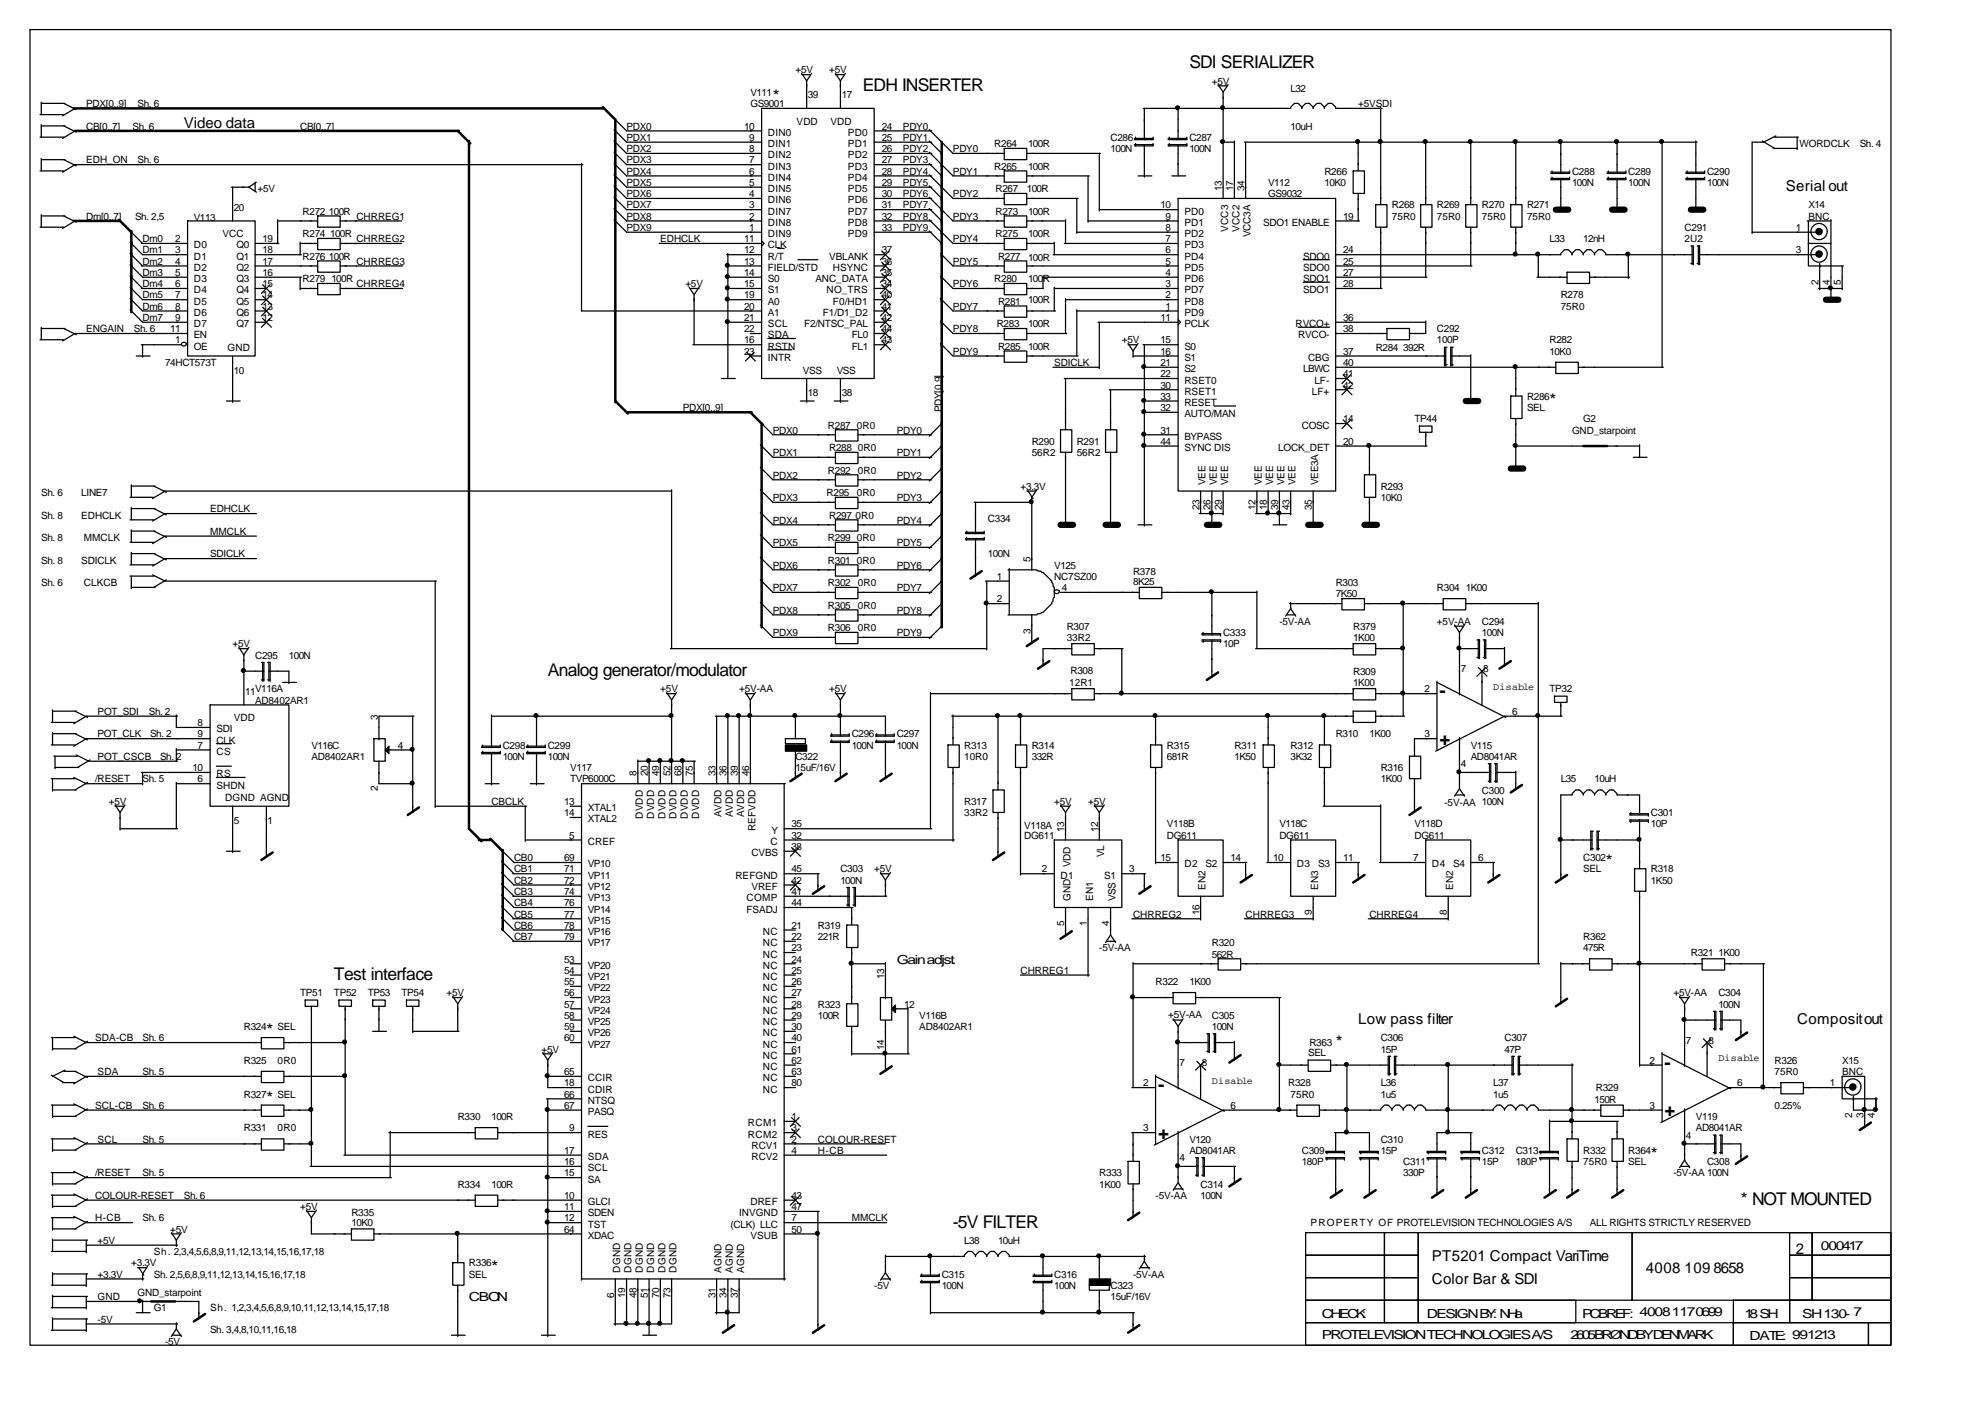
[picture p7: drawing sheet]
<svg xmlns="http://www.w3.org/2000/svg" width="420mm" height="297mm" viewBox="0 0 420 297" stroke-linecap="round" stroke-linejoin="round" font-family="sans-serif">
<defs><g id="words">
<g font-size="4">
<text x="304.5" y="147.5">-</text>
<text x="304.5" y="157.6">+</text>
<text x="352.2" y="226.1">-</text>
<text x="245" y="230.9">-</text>
<text x="352.2" y="236.2">+</text>
<text x="245" y="240.9">+</text>
</g>
<g font-size="3.7">
<text x="251.6" y="14.5">SDI SERIALIZER</text>
<text x="163.5" y="21.6">*</text>
<text x="182.6" y="19.2">EDH INSERTER</text>
<text x="327.8" y="85.9">*</text>
<text x="115.9" y="143.1">Analog generator/modulator</text>
<text x="339.7" y="183.5">*</text>
<text x="70.6" y="207.3">Test interface</text>
<text x="56.4" y="219.3">*</text>
<text x="282.6" y="221.6">*</text>
<text x="56.4" y="233.5">*</text>
<text x="349.2" y="245.4">*</text>
<text x="368.3" y="255">* NOT MOUNTED</text>
<text x="201.6" y="259.7">-5V FILTER</text>
<text x="104" y="269.3">*</text>
</g>
<g font-size="3.2">
<text x="38.9" y="27.2">Video data</text>
<text x="377.8" y="40.4">Serial out</text>
<text x="287.3" y="216.6">Low pass filter</text>
<text x="380.2" y="216.6">Composit out</text>
<text x="302.9" y="266.9">PT5201 Compact VariTime</text>
<text x="348.2" y="269.3">4008 109</text>
<text x="362.5" y="269.3">8658</text>
<text x="379.9" y="265.3">2</text>
<text x="302.9" y="271.6">Color Bar &amp; SDI</text>
</g>
<g font-size="2.6">
<text x="189.7" y="203.9">Gain adjst.</text>
<text x="385.2" y="264.5">000417</text>
<text x="99.2" y="275.3">CBON</text>
<text x="279.7" y="278.8">CHECK:</text>
<text x="301.9" y="278.8">DESIGNBY: NHa</text>
<text x="334.7" y="278.8">PCB REF: 4008 1170699</text>
<text x="369.1" y="278.8">18SH</text>
<text x="381.3" y="278.8">SH 130 - 7</text>
<text x="279.7" y="283.3">PROTELEVISION TECHNOLOGIES A/S</text>
<text x="332.2" y="283.3">2605 BRØNDBY DENMARK</text>
<text x="370.2" y="283.5">DATE: 991213</text>
</g>
<g font-size="2.1">
<text x="168.3" y="15.5">+5V</text>
<text x="175.4" y="15.5">+5V</text>
<text x="256.4" y="17.9">+5V</text>
<text x="18.3" y="22.7">PDX[0..9]</text>
<text x="29.1" y="22.7">Sh. 6</text>
<text x="158.7" y="20.3">V111</text>
<text x="158.7" y="22.7">GS9001</text>
<text x="170.9" y="20.8">39</text>
<text x="178.1" y="20.8">17</text>
<text x="273" y="19.5">L32</text>
<text x="287.3" y="22.7">+5VSDI</text>
<text x="18.3" y="27.4">CB[0..7]</text>
<text x="28" y="27.4">Sh. 6</text>
<text x="63.5" y="27.4">CB[0..7]</text>
<text x="132.6" y="29.8">PDX1</text>
<text x="132.6" y="27.4">PDX0</text>
<text x="157.4" y="27.4">10</text>
<text x="158.5" y="29.8">9</text>
<text x="162.5" y="28.8">DIN0</text>
<text x="168.5" y="26.4">VDD</text>
<text x="175.7" y="26.4">VDD</text>
<text x="179.4" y="28.8">PD0</text>
<text x="186.5" y="27.4">24</text>
<text x="186.5" y="29.8">25</text>
<text x="191" y="27.4">PDY0</text>
<text x="191" y="29.8">PDY1</text>
<text x="234.9" y="29.8">C286</text>
<text x="251.6" y="29.8">C287</text>
<text x="273" y="27.4">10uH</text>
<text x="18.3" y="34.6">EDH_ON</text>
<text x="29.1" y="34.6">Sh. 6</text>
<text x="132.6" y="32.2">PDX2</text>
<text x="132.6" y="34.6">PDX3</text>
<text x="158.5" y="32.2">8</text>
<text x="158.5" y="34.6">7</text>
<text x="162.5" y="31.1">DIN1</text>
<text x="162.5" y="33.5">DIN2</text>
<text x="162.5" y="35.9">DIN3</text>
<text x="179.4" y="31.1">PD1</text>
<text x="179.4" y="33.5">PD2</text>
<text x="179.4" y="35.9">PD3</text>
<text x="186.5" y="32.2">26</text>
<text x="186.5" y="34.6">27</text>
<text x="191" y="32.2">PDY2</text>
<text x="191" y="34.6">PDY3</text>
<text x="201.6" y="32.2">PDY0</text>
<text x="210.3" y="31.1">R264</text>
<text x="210.3" y="35.9">R265</text>
<text x="217.5" y="31.1">100R</text>
<text x="217.5" y="35.9">100R</text>
<text x="234.9" y="32.2">100N</text>
<text x="251.6" y="32.2">100N</text>
<text x="380.7" y="31.1">WORDCLK</text>
<text x="393.4" y="31.1">Sh. 4</text>
<text x="54.5" y="40.7">+5V</text>
<text x="132.6" y="37">PDX4</text>
<text x="132.6" y="39.3">PDX5</text>
<text x="132.6" y="41.7">PDX6</text>
<text x="158.5" y="37">6</text>
<text x="158.5" y="39.3">5</text>
<text x="158.5" y="41.7">4</text>
<text x="162.5" y="38.3">DIN4</text>
<text x="162.5" y="40.7">DIN5</text>
<text x="179.4" y="38.3">PD4</text>
<text x="179.4" y="40.7">PD5</text>
<text x="186.5" y="37">28</text>
<text x="186.5" y="39.3">29</text>
<text x="186.5" y="41.7">30</text>
<text x="191" y="37">PDY4</text>
<text x="191" y="39.3">PDY5</text>
<text x="191" y="41.7">PDY6</text>
<text x="201.6" y="37">PDY1</text>
<text x="201.6" y="41.7">PDY2</text>
<text x="210.6" y="40.7">R267</text>
<text x="217.2" y="40.7">100R</text>
<text x="258.5" y="40.4" transform="rotate(-90 258.5 40.4)">13</text>
<text x="260.9" y="40.4" transform="rotate(-90 260.9 40.4)">17</text>
<text x="263.3" y="40.4" transform="rotate(-90 263.3 40.4)">34</text>
<text x="268.3" y="39.3">V112</text>
<text x="268.3" y="41.7">GS9032</text>
<text x="280.2" y="37">R266</text>
<text x="280.2" y="39.3">10K0</text>
<text x="332.6" y="37">C288</text>
<text x="332.6" y="39.3">100N</text>
<text x="344.5" y="37">C289</text>
<text x="344.5" y="39.3">100N</text>
<text x="361.2" y="37">C290</text>
<text x="361.2" y="39.3">100N</text>
<text x="18.3" y="46.5">Dm[0..7]</text>
<text x="28.6" y="46.5">Sh. 2,5</text>
<text x="41" y="46.7">V113</text>
<text x="49.5" y="44.6">20</text>
<text x="64" y="45.4">R272</text>
<text x="69.6" y="45.4">100R</text>
<text x="75.4" y="46.5">CHRREG1</text>
<text x="132.6" y="44.1">PDX7</text>
<text x="132.6" y="46.5">PDX8</text>
<text x="158.5" y="44.1">3</text>
<text x="158.5" y="46.5">2</text>
<text x="162.5" y="43">DIN6</text>
<text x="162.5" y="45.4">DIN7</text>
<text x="162.5" y="47.8">DIN8</text>
<text x="179.4" y="43">PD6</text>
<text x="179.4" y="45.4">PD7</text>
<text x="179.4" y="47.8">PD8</text>
<text x="186.5" y="44.1">31</text>
<text x="186.5" y="46.5">32</text>
<text x="191" y="44.1">PDY7</text>
<text x="191" y="46.5">PDY8</text>
<text x="201.6" y="46.5">PDY3</text>
<text x="210.6" y="45.4">R273</text>
<text x="217.5" y="45.4">100R</text>
<text x="245.5" y="44.1">10</text>
<text x="246.6" y="46.5">9</text>
<text x="250.6" y="45.4">PD0</text>
<text x="250.6" y="47.8">PD1</text>
<text x="267.2" y="47.8">SDO1 ENABLE</text>
<text x="284.2" y="46.5">19</text>
<text x="294.5" y="44.1">R268</text>
<text x="294.5" y="46.5">75R0</text>
<text x="304" y="44.1">R269</text>
<text x="304" y="46.5">75R0</text>
<text x="313.5" y="44.1">R270</text>
<text x="313.5" y="46.5">75R0</text>
<text x="323.1" y="44.1">R271</text>
<text x="323.1" y="46.5">75R0</text>
<text x="382.6" y="44.1">X14</text>
<text x="382.6" y="46.5">BNC</text>
<text x="30.2" y="51.2">Dm0</text>
<text x="30.2" y="53.6">Dm1</text>
<text x="37" y="51.2">2</text>
<text x="37" y="53.6">3</text>
<text x="41" y="52.6">D0</text>
<text x="47.1" y="50.2">VCC</text>
<text x="50" y="52.6">Q0</text>
<text x="55.6" y="51.2">19</text>
<text x="55.6" y="53.6">18</text>
<text x="64" y="50.2">R274</text>
<text x="69.8" y="50.2">100R</text>
<text x="75.4" y="51.2">CHRREG2</text>
<text x="132.6" y="48.9">PDX9</text>
<text x="139.7" y="51.2">EDHCLK</text>
<text x="157.4" y="51.2">11</text>
<text x="157.4" y="53.6">12</text>
<text x="158.5" y="48.9">1</text>
<text x="162.5" y="50.2">DIN9</text>
<text x="162.5" y="52.6">CLK</text>
<text x="179.4" y="50.2">PD9</text>
<text x="186.5" y="48.9">33</text>
<text x="186.5" y="53.6">37</text>
<text x="191" y="48.9">PDY9</text>
<text x="201.6" y="51.2">PDY4</text>
<text x="210.6" y="50.2">R275</text>
<text x="217.5" y="50.2">100R</text>
<text x="246.6" y="48.9">8</text>
<text x="246.6" y="51.2">7</text>
<text x="246.6" y="53.6">6</text>
<text x="250.6" y="50.2">PD2</text>
<text x="250.6" y="52.6">PD3</text>
<text x="259.8" y="49.1" transform="rotate(-90 259.8 49.1)">VCC3</text>
<text x="262.2" y="49.1" transform="rotate(-90 262.2 49.1)">VCC2</text>
<text x="264.6" y="50.2" transform="rotate(-90 264.6 50.2)">VCC3A</text>
<text x="284.2" y="53.6">24</text>
<text x="327.8" y="51.2">L33</text>
<text x="335" y="51.2">12nH</text>
<text x="356.4" y="48.9">C291</text>
<text x="356.4" y="51.2">2U2</text>
<text x="379.9" y="53.6">3</text>
<text x="379.9" y="48.9">1</text>
<text x="30.2" y="56">Dm2</text>
<text x="30.2" y="58.4">Dm3</text>
<text x="37" y="56">4</text>
<text x="37" y="58.4">5</text>
<text x="41" y="54.9">D1</text>
<text x="41" y="57.3">D2</text>
<text x="41" y="59.7">D3</text>
<text x="50" y="54.9">Q1</text>
<text x="50" y="57.3">Q2</text>
<text x="50" y="59.7">Q3</text>
<text x="55.6" y="56">17</text>
<text x="55.6" y="58.4">16</text>
<text x="64" y="54.9">R276</text>
<text x="64" y="59.7">R279</text>
<text x="69.6" y="54.9">100R</text>
<text x="70.1" y="59.7">100R</text>
<text x="75.4" y="56">CHRREG3</text>
<text x="157.4" y="56">13</text>
<text x="157.4" y="58.4">14</text>
<text x="162.5" y="54.9">R/T</text>
<text x="162.5" y="57.3">FIELD/STD</text>
<text x="162.5" y="59.7">S0</text>
<text x="172.5" y="59.7">ANC_DATA</text>
<text x="175.4" y="54.9">VBLANK</text>
<text x="176.2" y="57.3">HSYNC</text>
<text x="186.5" y="56">36</text>
<text x="186.5" y="58.4">35</text>
<text x="201.6" y="56">PDY5</text>
<text x="210.3" y="59.7">R280</text>
<text x="211.1" y="54.9">R277</text>
<text x="217.5" y="55.2">100R</text>
<text x="217.5" y="59.7">100R</text>
<text x="246.6" y="56">5</text>
<text x="246.6" y="58.4">4</text>
<text x="250.6" y="54.9">PD4</text>
<text x="250.6" y="57.3">PD5</text>
<text x="250.6" y="59.7">PD6</text>
<text x="275.7" y="54.9">SDO0</text>
<text x="275.7" y="57.3">SDO0</text>
<text x="275.7" y="59.7">SDO1</text>
<text x="284.2" y="56">25</text>
<text x="284.2" y="58.4">27</text>
<text x="30.2" y="60.8">Dm4</text>
<text x="30.2" y="63.1">Dm5</text>
<text x="30.2" y="65.5">Dm6</text>
<text x="37" y="60.8">6</text>
<text x="37" y="63.1">7</text>
<text x="37" y="65.5">8</text>
<text x="41" y="62.1">D4</text>
<text x="41" y="64.5">D5</text>
<text x="50" y="62.1">Q4</text>
<text x="50" y="64.5">Q5</text>
<text x="55.6" y="60.8">15</text>
<text x="55.6" y="63.1">14</text>
<text x="55.6" y="65.5">13</text>
<text x="75.4" y="60.8">CHRREG4</text>
<text x="145" y="60.8">+5V</text>
<text x="157.4" y="60.8">15</text>
<text x="157.4" y="63.1">19</text>
<text x="157.4" y="65.5">20</text>
<text x="162.5" y="62.1">S1</text>
<text x="162.5" y="64.5">A0</text>
<text x="174.9" y="62.1">NO_TRS</text>
<text x="176.2" y="64.5">F0/HD1</text>
<text x="186.5" y="60.8">34</text>
<text x="186.5" y="63.1">40</text>
<text x="186.5" y="65.5">41</text>
<text x="201.6" y="60.8">PDY6</text>
<text x="201.6" y="65.5">PDY7</text>
<text x="211.1" y="64.5">R281</text>
<text x="217.5" y="64.2">100R</text>
<text x="246.6" y="60.8">3</text>
<text x="246.6" y="63.1">2</text>
<text x="246.6" y="65.5">1</text>
<text x="250.6" y="62.1">PD7</text>
<text x="250.6" y="64.5">PD8</text>
<text x="275.7" y="62.1">SDO1</text>
<text x="284.2" y="60.8">28</text>
<text x="330.2" y="63.1">R278</text>
<text x="330.2" y="65.5">75R0</text>
<text x="384.7" y="60.2" transform="rotate(-90 384.7 60.2)">2</text>
<text x="387.1" y="60.2" transform="rotate(-90 387.1 60.2)">4</text>
<text x="389.5" y="60.2" transform="rotate(-90 389.5 60.2)">5</text>
<text x="18.3" y="70.3">ENGAIN</text>
<text x="28.3" y="70.3">Sh. 6</text>
<text x="30.2" y="67.9">Dm7</text>
<text x="36" y="70.3">11</text>
<text x="37" y="67.9">9</text>
<text x="41" y="66.9">D6</text>
<text x="41" y="69.2">D7</text>
<text x="41" y="71.6">EN</text>
<text x="50" y="66.9">Q6</text>
<text x="50" y="69.2">Q7</text>
<text x="55.6" y="67.9">12</text>
<text x="157.4" y="67.9">21</text>
<text x="157.4" y="70.3">22</text>
<text x="162.5" y="66.9">A1</text>
<text x="162.5" y="69.2">SCL</text>
<text x="162.5" y="71.6">SDA</text>
<text x="170.1" y="69.2">F2/NTSC_PAL</text>
<text x="174.1" y="66.9">F1/D1_D2</text>
<text x="180.2" y="71.6">FL0</text>
<text x="186.5" y="67.9">42</text>
<text x="186.5" y="70.3">44</text>
<text x="201.6" y="70.3">PDY8</text>
<text x="210.9" y="69.2">R283</text>
<text x="217.5" y="69.2">100R</text>
<text x="245.5" y="67.9">11</text>
<text x="250.6" y="66.9">PD9</text>
<text x="250.6" y="69.2">PCLK</text>
<text x="274.1" y="69.2">RVCO+</text>
<text x="274.6" y="71.6">RVCO-</text>
<text x="284.2" y="67.9">36</text>
<text x="284.2" y="70.3">38</text>
<text x="304" y="70.3">C292</text>
<text x="34.9" y="77.4">74HCT573T</text>
<text x="37" y="72.7">1</text>
<text x="41" y="74">OE</text>
<text x="48.2" y="74.3">GND</text>
<text x="157.4" y="72.7">16</text>
<text x="157.4" y="75.1">23</text>
<text x="162.5" y="74">RSTN</text>
<text x="162.5" y="76.4">INTR</text>
<text x="180.2" y="74">FL1</text>
<text x="186.5" y="72.7">43</text>
<text x="201.6" y="75.1">PDY9</text>
<text x="211.1" y="74">R285</text>
<text x="217.5" y="74">100R</text>
<text x="223" y="77.4">SDICLK</text>
<text x="237.3" y="72.7">+5V</text>
<text x="245.5" y="75.1">16</text>
<text x="245.5" y="77.4">21</text>
<text x="245.5" y="72.7">15</text>
<text x="250.6" y="76.4">S1</text>
<text x="250.6" y="74">S0</text>
<text x="276.8" y="76.4">CBG</text>
<text x="284.2" y="75.1">37</text>
<text x="284.2" y="77.4">40</text>
<text x="291" y="74.3">R284</text>
<text x="296.9" y="74.3">392R</text>
<text x="304" y="72.7">100P</text>
<text x="327.8" y="72.7">R282</text>
<text x="327.8" y="75.1">10K0</text>
<text x="49.5" y="79">10</text>
<text x="169.9" y="79">VSS</text>
<text x="170.9" y="83.8">18</text>
<text x="177" y="79">VSS</text>
<text x="178.1" y="83.8">38</text>
<text x="245.5" y="79.8">22</text>
<text x="245.5" y="82.2">30</text>
<text x="250.6" y="78.8">S2</text>
<text x="250.6" y="81.1">RSET0</text>
<text x="250.6" y="83.5">RSET1</text>
<text x="275.7" y="78.8">LBWC</text>
<text x="277.5" y="83.5">LF+</text>
<text x="278.1" y="81.1">LF-</text>
<text x="284.2" y="82.2">42</text>
<text x="284.2" y="79.8">41</text>
<text x="144.5" y="87">PDX[0..9]</text>
<text x="199.2" y="87.2" transform="rotate(-90 199.2 87.2)">PDY[0..9]</text>
<text x="245.5" y="84.6">33</text>
<text x="245.5" y="87">32</text>
<text x="250.6" y="85.9">RESET</text>
<text x="250.6" y="88.3">AUTO/MAN</text>
<text x="284.2" y="89.3">14</text>
<text x="299.2" y="89.3">TP44</text>
<text x="323.1" y="84.6">R286</text>
<text x="323.1" y="87">SEL</text>
<text x="335" y="89.3">G2</text>
<text x="163.5" y="91.7">PDX0</text>
<text x="175.2" y="90.7">R287</text>
<text x="175.4" y="95.4">R288</text>
<text x="181.2" y="90.7">0R0</text>
<text x="181.5" y="95.4">0R0</text>
<text x="189.7" y="91.7">PDY0</text>
<text x="218.3" y="94.1">R290</text>
<text x="227.8" y="94.1">R291</text>
<text x="245.5" y="91.7">31</text>
<text x="245.5" y="94.1">44</text>
<text x="250.6" y="93">BYPASS</text>
<text x="250.6" y="95.4">SYNC DIS</text>
<text x="270.4" y="95.4">LOCK_DET</text>
<text x="275.4" y="90.7">COSC</text>
<text x="284.2" y="94.1">20</text>
<text x="332.6" y="91.7">GND_starpoint</text>
<text x="163.5" y="96.5">PDX1</text>
<text x="163.5" y="101.2">PDX2</text>
<text x="175.2" y="100.2">R292</text>
<text x="181.5" y="100.2">0R0</text>
<text x="189.7" y="96.5">PDY1</text>
<text x="189.7" y="101.2">PDY2</text>
<text x="218.3" y="96.5">56R2</text>
<text x="227.8" y="96.5">56R2</text>
<text x="8.7" y="105">Sh. 6</text>
<text x="17.2" y="105">LINE7</text>
<text x="163.5" y="106">PDX3</text>
<text x="174.9" y="105">R295</text>
<text x="181.2" y="105">0R0</text>
<text x="189.7" y="106">PDY3</text>
<text x="215.9" y="103.6">+3.3V</text>
<text x="253.7" y="107.9" transform="rotate(-90 253.7 107.9)">23</text>
<text x="255.1" y="102.6" transform="rotate(-90 255.1 102.6)">VEE</text>
<text x="256.1" y="107.9" transform="rotate(-90 256.1 107.9)">26</text>
<text x="257.4" y="102.6" transform="rotate(-90 257.4 102.6)">VEE</text>
<text x="258.5" y="107.9" transform="rotate(-90 258.5 107.9)">29</text>
<text x="259.8" y="102.6" transform="rotate(-90 259.8 102.6)">VEE</text>
<text x="265.6" y="107.9" transform="rotate(-90 265.6 107.9)">12</text>
<text x="267" y="102.6" transform="rotate(-90 267 102.6)">VEE</text>
<text x="268" y="107.9" transform="rotate(-90 268 107.9)">18</text>
<text x="269.3" y="102.6" transform="rotate(-90 269.3 102.6)">VEE</text>
<text x="270.4" y="107.9" transform="rotate(-90 270.4 107.9)">39</text>
<text x="271.7" y="102.6" transform="rotate(-90 271.7 102.6)">VEE</text>
<text x="272.8" y="107.9" transform="rotate(-90 272.8 107.9)">43</text>
<text x="274.1" y="102.6" transform="rotate(-90 274.1 102.6)">VEE</text>
<text x="277.5" y="107.9" transform="rotate(-90 277.5 107.9)">35</text>
<text x="278.9" y="102.6" transform="rotate(-90 278.9 102.6)">VEE3A</text>
<text x="292.1" y="103.6">R293</text>
<text x="292.1" y="106">10K0</text>
<text x="8.7" y="109.7">Sh. 8</text>
<text x="17.2" y="109.7">EDHCLK</text>
<text x="44.4" y="108.4">EDHCLK</text>
<text x="44.4" y="113.2">MMCLK</text>
<text x="163.5" y="110.8">PDX4</text>
<text x="175.4" y="109.7">R297</text>
<text x="181" y="109.7">0R0</text>
<text x="189.7" y="110.8">PDY4</text>
<text x="209" y="110.5">C334</text>
<text x="8.7" y="114.5">Sh. 8</text>
<text x="8.7" y="119.2">Sh. 8</text>
<text x="17.2" y="119.2">SDICLK</text>
<text x="17.7" y="114.5">MMCLK</text>
<text x="44.4" y="117.9">SDICLK</text>
<text x="163.5" y="115.5">PDX5</text>
<text x="175.2" y="119.2">R301</text>
<text x="175.2" y="114.5">R299</text>
<text x="181.2" y="119.2">0R0</text>
<text x="181.2" y="114.5">0R0</text>
<text x="189.7" y="115.5">PDY5</text>
<text x="209" y="117.9">100N</text>
<text x="218" y="119" transform="rotate(-90 218 119)">5</text>
<text x="8.7" y="124">Sh. 6</text>
<text x="17.7" y="124">CLKCB</text>
<text x="163.5" y="120.3">PDX6</text>
<text x="163.5" y="125.1">PDX7</text>
<text x="175.2" y="124">R302</text>
<text x="181.5" y="124">0R0</text>
<text x="189.7" y="120.3">PDY6</text>
<text x="189.7" y="125.1">PDY7</text>
<text x="210.9" y="122.7">1</text>
<text x="223" y="120.3">V125</text>
<text x="223" y="122.7">NC7SZ00</text>
<text x="224.6" y="125.1">4</text>
<text x="239.7" y="121.6">R378</text>
<text x="239.7" y="123.7">8K25</text>
<text x="282.6" y="124">R303</text>
<text x="304" y="125.1">R304</text>
<text x="310.1" y="125.1">1K00</text>
<text x="163.5" y="129.8">PDX8</text>
<text x="175.2" y="128.8">R305</text>
<text x="181.5" y="128.8">0R0</text>
<text x="189.7" y="129.8">PDY8</text>
<text x="210.9" y="127.4">2</text>
<text x="282.6" y="126.4">7K50</text>
<text x="49.2" y="137">+5V</text>
<text x="163.5" y="134.6">PDX9</text>
<text x="175.2" y="133.5">R306</text>
<text x="181.5" y="133.5">0R0</text>
<text x="189.7" y="134.6">PDY9</text>
<text x="218" y="134.1" transform="rotate(-90 218 134.1)">3</text>
<text x="225.7" y="133.3">R307</text>
<text x="225.7" y="135.6">33R2</text>
<text x="258.8" y="134.6">C333</text>
<text x="258.8" y="137">10P</text>
<text x="270.7" y="132.2">-5V-AA</text>
<text x="286.3" y="133.3">R379</text>
<text x="286.3" y="135.6">1K00</text>
<text x="304" y="132.2">+5V-AA</text>
<text x="313.5" y="132.2">C294</text>
<text x="313.5" y="134.6">100N</text>
<text x="54" y="139.3">C295</text>
<text x="61.1" y="139.3">100N</text>
<text x="226.5" y="142.5">R308</text>
<text x="286.3" y="142.8">R309</text>
<text x="309" y="142.3">7</text>
<text x="313.8" y="142.3">8</text>
<text x="51.9" y="147">11</text>
<text x="54" y="146.5">V116A</text>
<text x="54" y="148.9">AD8402AR1</text>
<text x="139.7" y="146.5">+5V</text>
<text x="156.4" y="146.5">+5V-AA</text>
<text x="175.4" y="146.5">+5V</text>
<text x="226.2" y="145.2">12R1</text>
<text x="286.3" y="145.2">1K00</text>
<text x="301.4" y="146.5">2</text>
<text x="315.9" y="146">Disable</text>
<text x="327.8" y="146.5">TP32</text>
<text x="20.6" y="151.3">POT_SDI</text>
<text x="31.5" y="151.3">Sh. 2</text>
<text x="41.8" y="153.6">8</text>
<text x="45.8" y="155">SDI</text>
<text x="49.5" y="152.6">VDD</text>
<text x="79.9" y="152.3" transform="rotate(-90 79.9 152.3)">3</text>
<text x="319.9" y="151.3">6</text>
<text x="20.6" y="156">POT_CLK</text>
<text x="20.6" y="160.8">POT_CSCB</text>
<text x="31.7" y="156">Sh. 2</text>
<text x="33.9" y="160.8">Sh. 2</text>
<text x="41.8" y="156">9</text>
<text x="41.8" y="158.4">7</text>
<text x="45.8" y="157.3">CLK</text>
<text x="45.8" y="159.7">CS</text>
<text x="65.9" y="158.4">V116C</text>
<text x="65.9" y="160.8">AD8402AR1</text>
<text x="84.1" y="158.4">4</text>
<text x="106.4" y="158.4">C298</text>
<text x="106.4" y="160.8">100N</text>
<text x="115.9" y="158.4">C299</text>
<text x="115.9" y="160.8">100N</text>
<text x="168.3" y="160.8">C322</text>
<text x="180.2" y="156">C296</text>
<text x="180.2" y="158.4">100N</text>
<text x="189.7" y="156">C297</text>
<text x="189.7" y="158.4">100N</text>
<text x="204" y="158.4">R313</text>
<text x="204" y="160.8">10R0</text>
<text x="218.3" y="158.4">R314</text>
<text x="218.3" y="160.8">332R</text>
<text x="246.9" y="158.4">R315</text>
<text x="246.9" y="160.8">681R</text>
<text x="261.1" y="158.4">R311</text>
<text x="261.1" y="160.8">1K50</text>
<text x="273" y="158.4">R312</text>
<text x="273" y="160.8">3K32</text>
<text x="282.6" y="156">R310</text>
<text x="289.7" y="156">1K00</text>
<text x="301.4" y="156">3</text>
<text x="311.1" y="158.4">V115</text>
<text x="311.1" y="160.8">AD8041AR</text>
<text x="20.1" y="165.5">/RESET</text>
<text x="30.2" y="165.5">Sh. 5</text>
<text x="40.7" y="163.2">10</text>
<text x="41.8" y="165.5">6</text>
<text x="45.8" y="166.9">SHDN</text>
<text x="45.8" y="164.5">RS</text>
<text x="79.9" y="167.4" transform="rotate(-90 79.9 167.4)">2</text>
<text x="120.6" y="163.2">V117</text>
<text x="120.6" y="165.5">TVP6000C</text>
<text x="134.7" y="164.2" transform="rotate(-90 134.7 164.2)">8</text>
<text x="137.1" y="164.2" transform="rotate(-90 137.1 164.2)">20</text>
<text x="139.4" y="164.2" transform="rotate(-90 139.4 164.2)">49</text>
<text x="141.8" y="164.2" transform="rotate(-90 141.8 164.2)">52</text>
<text x="144.2" y="164.2" transform="rotate(-90 144.2 164.2)">68</text>
<text x="146.6" y="164.2" transform="rotate(-90 146.6 164.2)">75</text>
<text x="151.3" y="164.2" transform="rotate(-90 151.3 164.2)">33</text>
<text x="153.7" y="164.2" transform="rotate(-90 153.7 164.2)">36</text>
<text x="156.1" y="164.2" transform="rotate(-90 156.1 164.2)">39</text>
<text x="158.5" y="164.2" transform="rotate(-90 158.5 164.2)">46</text>
<text x="168.3" y="163.2">15uF/16V</text>
<text x="292.1" y="163.2">R316</text>
<text x="292.1" y="165.5">1K00</text>
<text x="309" y="162.4">4</text>
<text x="313.5" y="167.9">C300</text>
<text x="330.2" y="165.5">L35</text>
<text x="337.3" y="165.5">10uH</text>
<text x="23" y="170.3">+5V</text>
<text x="47.6" y="169.5">DGND AGND</text>
<text x="104" y="170.3">CBCLK</text>
<text x="119.3" y="170.3">13</text>
<text x="119.3" y="172.7">14</text>
<text x="124.4" y="171.6">XTAL1</text>
<text x="136" y="173.2" transform="rotate(-90 136 173.2)">DVDD</text>
<text x="138.4" y="173.2" transform="rotate(-90 138.4 173.2)">DVDD</text>
<text x="140.8" y="173.2" transform="rotate(-90 140.8 173.2)">DVDD</text>
<text x="143.1" y="173.2" transform="rotate(-90 143.1 173.2)">DVDD</text>
<text x="145.5" y="173.2" transform="rotate(-90 145.5 173.2)">DVDD</text>
<text x="147.9" y="173.2" transform="rotate(-90 147.9 173.2)">DVDD</text>
<text x="152.7" y="172.9" transform="rotate(-90 152.7 172.9)">AVDD</text>
<text x="155" y="172.9" transform="rotate(-90 155 172.9)">AVDD</text>
<text x="157.4" y="172.9" transform="rotate(-90 157.4 172.9)">AVDD</text>
<text x="204" y="170.3">R317</text>
<text x="204" y="172.7">33R2</text>
<text x="223" y="170.3">+5V</text>
<text x="230.2" y="170.3">+5V</text>
<text x="305.6" y="170.6">-5V-AA 100N</text>
<text x="349.2" y="172.7">C301</text>
<text x="49.5" y="174.3">5</text>
<text x="56.6" y="174.3">1</text>
<text x="120.4" y="177.4">5</text>
<text x="124.4" y="174">XTAL2</text>
<text x="124.4" y="178.8">CREF</text>
<text x="159.8" y="175.9" transform="rotate(-90 159.8 175.9)">REFVDD</text>
<text x="163" y="178.8">C</text>
<text x="163.2" y="176.4">Y</text>
<text x="167.5" y="175.1">35</text>
<text x="167.5" y="177.4">32</text>
<text x="167.5" y="179.8">38</text>
<text x="216.7" y="175.3">V118A</text>
<text x="216.7" y="177.4">DG611</text>
<text x="225.2" y="176.1" transform="rotate(-90 225.2 176.1)">13</text>
<text x="232.3" y="176.1" transform="rotate(-90 232.3 176.1)">12</text>
<text x="246.9" y="175.1">V118B</text>
<text x="246.9" y="177.4">DG611</text>
<text x="270.7" y="175.1">V118C</text>
<text x="270.7" y="177.4">DG611</text>
<text x="299.2" y="175.1">V118D</text>
<text x="299.2" y="177.4">DG611</text>
<text x="349.2" y="175.1">10P</text>
<text x="108.7" y="184.6">CB1</text>
<text x="108.7" y="182.2">CB0</text>
<text x="119.3" y="182.2">69</text>
<text x="119.3" y="184.6">71</text>
<text x="124.4" y="183.5">VP10</text>
<text x="124.4" y="185.9">VP11</text>
<text x="155.6" y="185.9">REFGND</text>
<text x="159" y="181.2">CVBS</text>
<text x="167.5" y="184.6">45</text>
<text x="177.8" y="184.6">C303</text>
<text x="184.9" y="184.6">+5V</text>
<text x="220.4" y="184.6">2</text>
<text x="224.4" y="185.9">D1</text>
<text x="226.5" y="183.5" transform="rotate(-90 226.5 183.5)">VDD</text>
<text x="233.6" y="181.4" transform="rotate(-90 233.6 181.4)">VL</text>
<text x="233.6" y="185.9">S1</text>
<text x="238.9" y="184.6">3</text>
<text x="245.5" y="182.2">15</text>
<text x="250.6" y="183.5">D2</text>
<text x="255.1" y="183.5">S2</text>
<text x="260.3" y="182.2">14</text>
<text x="269.3" y="182.2">10</text>
<text x="274.4" y="183.5">D3</text>
<text x="278.9" y="183.5">S3</text>
<text x="284.2" y="182.2">11</text>
<text x="299" y="182.2">7</text>
<text x="302.9" y="183.5">D4</text>
<text x="307.4" y="183.5">S4</text>
<text x="312.7" y="182.2">6</text>
<text x="335" y="182.2">C302</text>
<text x="335" y="184.6">SEL</text>
<text x="349.2" y="184.6">R318</text>
<text x="108.7" y="189.4">CB3</text>
<text x="108.7" y="191.7">CB4</text>
<text x="108.7" y="187">CB2</text>
<text x="119.3" y="187">72</text>
<text x="119.3" y="189.4">74</text>
<text x="119.3" y="191.7">76</text>
<text x="124.4" y="188.3">VP12</text>
<text x="124.4" y="190.7">VP13</text>
<text x="158" y="190.7">COMP</text>
<text x="159" y="188.3">VREF</text>
<text x="167.5" y="187">42</text>
<text x="167.5" y="189.4">41</text>
<text x="167.5" y="191.7">44</text>
<text x="177.8" y="187">100N</text>
<text x="226.5" y="190.7" transform="rotate(-90 226.5 190.7)">GND</text>
<text x="231.2" y="190.7" transform="rotate(-90 231.2 190.7)">EN1</text>
<text x="236" y="190.7" transform="rotate(-90 236 190.7)">VSS</text>
<text x="255.1" y="188.3" transform="rotate(-90 255.1 188.3)">EN2</text>
<text x="278.9" y="188.3" transform="rotate(-90 278.9 188.3)">EN3</text>
<text x="307.4" y="188.3" transform="rotate(-90 307.4 188.3)">EN2</text>
<text x="349.2" y="187">1K50</text>
<text x="108.7" y="194.1">CB5</text>
<text x="108.7" y="196.5">CB6</text>
<text x="119.3" y="194.1">77</text>
<text x="119.3" y="196.5">78</text>
<text x="124.4" y="193.1">VP14</text>
<text x="124.4" y="195.4">VP15</text>
<text x="124.4" y="197.8">VP16</text>
<text x="158" y="193.1">FSADJ</text>
<text x="161.4" y="197.8">NC</text>
<text x="167.5" y="196.5">21</text>
<text x="173" y="196.5">R319</text>
<text x="225.2" y="196" transform="rotate(-90 225.2 196)">5</text>
<text x="229.9" y="196" transform="rotate(-90 229.9 196)">1</text>
<text x="234.7" y="196" transform="rotate(-90 234.7 196)">4</text>
<text x="239.7" y="194.1">CHRREG2</text>
<text x="253.7" y="193.6" transform="rotate(-90 253.7 193.6)">16</text>
<text x="263.5" y="194.1">CHRREG3</text>
<text x="277.5" y="193.6" transform="rotate(-90 277.5 193.6)">9</text>
<text x="289.7" y="194.1">CHRREG4</text>
<text x="306.1" y="193.6" transform="rotate(-90 306.1 193.6)">8</text>
<text x="108.7" y="198.9">CB7</text>
<text x="119.3" y="198.9">79</text>
<text x="119.3" y="203.6">53</text>
<text x="124.4" y="200.2">VP17</text>
<text x="161.4" y="200.2">NC</text>
<text x="161.4" y="202.6">NC</text>
<text x="167.5" y="198.9">22</text>
<text x="167.5" y="201.3">23</text>
<text x="167.5" y="203.6">24</text>
<text x="173" y="198.9">221R</text>
<text x="232.6" y="201.3">-5V-AA</text>
<text x="256.4" y="200.2">R320</text>
<text x="256.4" y="202.6">562R</text>
<text x="335" y="198.9">R362</text>
<text x="335" y="201.3">475R</text>
<text x="357.7" y="202.3">R321</text>
<text x="363.5" y="202.3">1K00</text>
<text x="119.3" y="206">54</text>
<text x="119.3" y="208.4">55</text>
<text x="124.4" y="205">VP20</text>
<text x="124.4" y="207.3">VP21</text>
<text x="124.4" y="209.7">VP22</text>
<text x="161.4" y="205">NC</text>
<text x="161.4" y="207.3">NC</text>
<text x="161.4" y="209.7">NC</text>
<text x="167.5" y="206">25</text>
<text x="167.5" y="208.4">26</text>
<text x="187.1" y="207.1" transform="rotate(-90 187.1 207.1)">13</text>
<text x="215.9" y="206">CHRREG1</text>
<text x="244.5" y="208.4">R322</text>
<text x="251.6" y="208.4">1K00</text>
<text x="63.5" y="210.8">TP51</text>
<text x="70.6" y="210.8">TP52</text>
<text x="77.8" y="210.8">TP53</text>
<text x="84.9" y="210.8">TP54</text>
<text x="94.5" y="210.8">+5V</text>
<text x="119.3" y="210.8">56</text>
<text x="119.3" y="213.2">57</text>
<text x="119.3" y="215.5">58</text>
<text x="124.4" y="212.1">VP23</text>
<text x="124.4" y="214.5">VP24</text>
<text x="161.4" y="212.1">NC</text>
<text x="161.4" y="214.5">NC</text>
<text x="167.5" y="210.8">27</text>
<text x="167.5" y="213.2">28</text>
<text x="167.5" y="215.5">29</text>
<text x="173" y="213.2">R323</text>
<text x="173" y="215.5">100R</text>
<text x="191.3" y="213.2">12</text>
<text x="194.5" y="215.5">V116B</text>
<text x="247.1" y="215.3">+5V-AA</text>
<text x="256.4" y="215.5">C305</text>
<text x="354" y="210.8">+5V-AA</text>
<text x="363.5" y="210.8">C304</text>
<text x="363.5" y="213.2">100N</text>
<text x="20.1" y="220.3">SDA-CB</text>
<text x="30.2" y="220.3">Sh. 6</text>
<text x="51.6" y="217.9">R324</text>
<text x="58.7" y="217.9">SEL</text>
<text x="119.3" y="217.9">59</text>
<text x="119.3" y="220.3">60</text>
<text x="124.4" y="216.9">VP25</text>
<text x="124.4" y="219.3">VP26</text>
<text x="124.4" y="221.6">VP27</text>
<text x="161.4" y="216.9">NC</text>
<text x="161.4" y="219.3">NC</text>
<text x="161.4" y="221.6">NC</text>
<text x="167.5" y="217.9">30</text>
<text x="167.5" y="220.3">40</text>
<text x="194.5" y="217.9">AD8402AR1</text>
<text x="256.4" y="217.9">100N</text>
<text x="277" y="221.4">R363</text>
<text x="292.1" y="220.3">C306</text>
<text x="318.3" y="220.3">C307</text>
<text x="356.7" y="220.8">7</text>
<text x="361.4" y="220.8">8</text>
<text x="20.6" y="227.5">SDA</text>
<text x="30.2" y="227.5">Sh. 5</text>
<text x="51.6" y="225.1">R325</text>
<text x="58.7" y="225.1">0R0</text>
<text x="114.6" y="222.7">+5V</text>
<text x="119.3" y="227.5">65</text>
<text x="161.4" y="224">NC</text>
<text x="161.4" y="226.4">NC</text>
<text x="167.5" y="222.7">61</text>
<text x="167.5" y="225.1">62</text>
<text x="167.5" y="227.5">63</text>
<text x="187.1" y="222.2" transform="rotate(-90 187.1 222.2)">14</text>
<text x="249.5" y="225.6">7</text>
<text x="254.3" y="225.6">8</text>
<text x="276.8" y="223.5">SEL</text>
<text x="292.1" y="222.7">15P</text>
<text x="318.3" y="222.7">47P</text>
<text x="349" y="225.1">2</text>
<text x="363.5" y="224.5">Disable</text>
<text x="375.4" y="225.1">R326</text>
<text x="375.4" y="227.5">75R0</text>
<text x="389.7" y="225.1">X15</text>
<text x="389.7" y="227.5">BNC</text>
<text x="51.6" y="232.2">R327</text>
<text x="58.7" y="232.2">SEL</text>
<text x="119.3" y="229.8">18</text>
<text x="119.3" y="232.2">66</text>
<text x="124.4" y="228.8">CCIR</text>
<text x="124.4" y="231.2">CDIR</text>
<text x="124.4" y="233.5">NTSQ</text>
<text x="161.4" y="228.8">NC</text>
<text x="161.4" y="231.2">NC</text>
<text x="167.5" y="229.8">80</text>
<text x="241.8" y="229.8">2</text>
<text x="256.4" y="229.3">Disable</text>
<text x="272.5" y="229.8">R328</text>
<text x="273" y="232.2">75R0</text>
<text x="292.1" y="229.8">L36</text>
<text x="292.1" y="232.2">1u5</text>
<text x="315.9" y="229.8">L37</text>
<text x="315.9" y="232.2">1u5</text>
<text x="337.3" y="233.3">150R</text>
<text x="337.6" y="230.9">R329</text>
<text x="367.5" y="229.8">6</text>
<text x="387.1" y="229.8">1</text>
<text x="20.1" y="234.6">SCL-CB</text>
<text x="30.2" y="234.6">Sh. 6</text>
<text x="51.6" y="239.4">R331</text>
<text x="58.7" y="239.4">0R0</text>
<text x="96.8" y="237">R330</text>
<text x="104" y="237">100R</text>
<text x="119.3" y="234.6">67</text>
<text x="120.4" y="239.4">9</text>
<text x="124.4" y="235.9">PASQ</text>
<text x="158.2" y="238.3">RCM1</text>
<text x="167.5" y="237">1</text>
<text x="167.5" y="239.4">3</text>
<text x="241.8" y="239.4">3</text>
<text x="260.3" y="234.6">6</text>
<text x="349" y="234.6">3</text>
<text x="358.8" y="237">V119</text>
<text x="358.8" y="239.4">AD8041AR</text>
<text x="375.4" y="234.6">0.25%</text>
<text x="391.8" y="236.4" transform="rotate(-90 391.8 236.4)">2</text>
<text x="394.2" y="236.4" transform="rotate(-90 394.2 236.4)">3</text>
<text x="396.6" y="236.4" transform="rotate(-90 396.6 236.4)">4</text>
<text x="20.6" y="241.7">SCL</text>
<text x="30.2" y="241.7">Sh. 5</text>
<text x="119.3" y="244.1">17</text>
<text x="124.4" y="245.4">SDA</text>
<text x="124.4" y="240.7">RES</text>
<text x="158.2" y="240.7">RCM2</text>
<text x="159" y="243.1">RCV1</text>
<text x="159" y="245.4">RCV2</text>
<text x="167.5" y="241.7">2</text>
<text x="167.5" y="244.1">4</text>
<text x="173" y="244.1">H-CB</text>
<text x="173" y="241.7">COLOUR-RESET</text>
<text x="249.5" y="245.7">4</text>
<text x="251.6" y="241.7">V120</text>
<text x="251.6" y="244.1">AD8041AR</text>
<text x="275.4" y="244.1">C309</text>
<text x="292.1" y="241.7">C310</text>
<text x="292.1" y="244.1">15P</text>
<text x="313.5" y="244.1">C312</text>
<text x="320.7" y="244.1">C313</text>
<text x="335" y="244.1">R332</text>
<text x="344.5" y="244.1">R364</text>
<text x="356.7" y="240.9">4</text>
<text x="20.1" y="248.9">/RESET</text>
<text x="30.2" y="248.9">Sh. 5</text>
<text x="96.8" y="251.3">R334</text>
<text x="104" y="251.3">100R</text>
<text x="119.3" y="248.9">15</text>
<text x="119.3" y="246.5">16</text>
<text x="124.4" y="250.2">SA</text>
<text x="124.4" y="247.8">SCL</text>
<text x="232.6" y="248.9">R333</text>
<text x="232.6" y="251.3">1K00</text>
<text x="254" y="251.3">C314</text>
<text x="275.4" y="246.5">180P</text>
<text x="296.9" y="246.5">C311</text>
<text x="296.9" y="248.9">330P</text>
<text x="313.5" y="246.5">15P</text>
<text x="320.7" y="246.5">180P</text>
<text x="335" y="246.5">75R0</text>
<text x="344.5" y="246.5">SEL</text>
<text x="354" y="248.9">-5V-AA 100N</text>
<text x="361.2" y="246.5">C308</text>
<text x="20.1" y="253.6">COLOUR-RESET</text>
<text x="38.9" y="253.6">Sh. 6</text>
<text x="63.5" y="256">+5V</text>
<text x="74.3" y="257.4">R335</text>
<text x="119.3" y="256">11</text>
<text x="119.3" y="253.6">10</text>
<text x="124.4" y="257.4">SDEN</text>
<text x="124.4" y="255">GLCI</text>
<text x="156.4" y="257.4">INVGND</text>
<text x="158.7" y="255">DREF</text>
<text x="167.5" y="256">47</text>
<text x="167.5" y="253.6">43</text>
<text x="244.5" y="253.6">-5V-AA</text>
<text x="254" y="253.6">100N</text>
<text x="20.1" y="258.4">H-CB</text>
<text x="20.6" y="263.2">+5V</text>
<text x="30.2" y="258.4">Sh. 6</text>
<text x="36" y="260.8">+5V</text>
<text x="74.3" y="259.5">10K0</text>
<text x="119.3" y="260.8">64</text>
<text x="119.3" y="258.4">12</text>
<text x="124.4" y="262.1">XDAC</text>
<text x="124.4" y="259.7">TST</text>
<text x="154.5" y="259.7">(CLK) LLC</text>
<text x="158.7" y="262.1">VSUB</text>
<text x="167.5" y="260.8">50</text>
<text x="167.5" y="258.4">7</text>
<text x="180.2" y="258.4">MMCLK</text>
<text x="204" y="263.2">L38</text>
<text x="211.1" y="263.2">10uH</text>
<text x="277.3" y="259.5">PROPERTY OF PROTELEVISION TECHNOLOGIES A/S</text>
<text x="336.3" y="259.5">ALL RIGHTS STRICTLY RESERVED</text>
<text x="27.8" y="267.9">+3.3V</text>
<text x="32.5" y="265.6">Sh. 2,3,4,5,6,8,9,11,12,13,14,15,16,17,18</text>
<text x="99.2" y="267.9">R336</text>
<text x="131.2" y="269.3" transform="rotate(-90 131.2 269.3)">DGND</text>
<text x="133.6" y="269.3" transform="rotate(-90 133.6 269.3)">DGND</text>
<text x="136" y="269.3" transform="rotate(-90 136 269.3)">DGND</text>
<text x="138.4" y="269.3" transform="rotate(-90 138.4 269.3)">DGND</text>
<text x="140.8" y="269.3" transform="rotate(-90 140.8 269.3)">DGND</text>
<text x="143.1" y="269.3" transform="rotate(-90 143.1 269.3)">DGND</text>
<text x="152.7" y="269.3" transform="rotate(-90 152.7 269.3)">AGND</text>
<text x="155" y="269.3" transform="rotate(-90 155 269.3)">AGND</text>
<text x="157.4" y="269.3" transform="rotate(-90 157.4 269.3)">AGND</text>
<text x="20.6" y="275.1">GND</text>
<text x="20.6" y="270.3">+3.3V</text>
<text x="29.1" y="274.3">GND_starpoint</text>
<text x="32.5" y="270.3">Sh. 2,5,6,8,9,11,12,13,14,15,16,17,18</text>
<text x="99.2" y="270.3">SEL</text>
<text x="129.9" y="274.5" transform="rotate(-90 129.9 274.5)">6</text>
<text x="132.3" y="274.5" transform="rotate(-90 132.3 274.5)">19</text>
<text x="134.7" y="274.5" transform="rotate(-90 134.7 274.5)">48</text>
<text x="137.1" y="274.5" transform="rotate(-90 137.1 274.5)">51</text>
<text x="139.4" y="274.5" transform="rotate(-90 139.4 274.5)">70</text>
<text x="141.8" y="274.5" transform="rotate(-90 141.8 274.5)">73</text>
<text x="151.3" y="274.5" transform="rotate(-90 151.3 274.5)">31</text>
<text x="153.7" y="274.5" transform="rotate(-90 153.7 274.5)">34</text>
<text x="156.1" y="274.5" transform="rotate(-90 156.1 274.5)">37</text>
<text x="184.9" y="272.7">-5V</text>
<text x="199.2" y="270.3">C315</text>
<text x="199.2" y="272.7">100N</text>
<text x="223" y="270.3">C316</text>
<text x="223" y="272.7">100N</text>
<text x="234.9" y="272.7">C323</text>
<text x="234.9" y="275.1">15uF/16V</text>
<text x="239.7" y="270.3">-5V-AA</text>
<text x="20.6" y="279.8">-5V</text>
<text x="32.5" y="277.5">G1</text>
<text x="44.4" y="277.5">Sh. 1,2,3,4,5,6,8,9,10,11,12,13,14,15,17,18</text>
<text x="44.4" y="282">Sh. 3,4,8,10,11,16,18</text>
<text x="34.9" y="284.6">-5V</text>
</g>
</g></defs>
<g fill="none" stroke="#000" stroke-width=".26">
<path d="M6.3 6.3h393.7v278.3h-393.7zM169.6 15.8h1.8M169.6 15.5l1.1 1.6M170.7 17.1v5.8M171.7 15.5l-1 1.6M176.7 15.8h1.9M176.7 15.5l1.1 1.6M177.8 17.1v5.8M178.9 15.5l-1.1 1.6M257.7 18.2h1.9M257.7 17.9l1.1 1.6M258.8 19.5v22.5"/>
<path d="M259.8 17.9l-1 1.6M8.5 36.2h5M8.5 24.3h5M8.5 29h5M8.7 33.8h5.1M8.7 21.6v2.7M8.7 26.4v2.6M8.7 33.5v2.7M8.7 21.9h5.1M8.7 26.6h5.1M13.5 33.8l2.6 1.3M13.5 21.9l2.6 1.3"/>
<path d="M13.5 26.6l2.6 1.4M15.9 22.9l-2.7 1.6M15.9 27.7l-2.7 1.6M48.9 39.6h3.8M49.2 39.6v7.1M52.7 39.6l1.5 1.1M54 38.5v1.9M54.2 38.5l-1.5 1.1M123 34.6v31.2h38.1M123.3 34.8h-107.4l-2.7 1.6M129.9 34.6l2.7 2.6h28.5M129.9 37l2.7 2.6h28.5"/>
<path d="M129.9 29.8l2.7 2.7h28.5M129.9 39.3l2.7 2.7h28.5M129.9 25l2.7 2.7h28.5M129.9 27.4l2.7 2.7h28.5M129.9 32.2l2.7 2.6h28.5M161.1 22.9h23.8v57.2h-23.8zM184.9 37.2h12.2M184.9 39.6h12.2M184.9 32.5h12.2M184.9 27.7h12.2M184.9 30.1h12.2M184.9 34.8h12.2"/>
<path d="M196.6 27.4l5 5.1h10.9M196.6 37l5 5h10.9M196.6 29.8l2.6 2.7M196.6 32.2l2.6 2.6M196.6 34.6l2.6 2.6M196.6 39.3l2.6 2.7M199 34.6l2.6 2.6h10.9M212.5 31.4h4.7v2.4h-4.7zM212.5 36.2h4.7v2.3h-4.7zM217.2 37.2h13.3M217.2 32.5h15.6M230.2 37.2v9.8"/>
<path d="M232.6 32.5v12.1M240 29.3h3.9M240 30.6h3.9M240.2 29v.5M240.2 30.3v.6M240.8 37.2h2.9M241.8 22.9h31.2v-.2l.8-.8h.8l.8 .8v.2v-.2l.8-.8h.8l.8 .8v.2v-.2l.8-.8h.8l.8 .8v.2v-.2l.8-.8h.8l.8 .8v.2h9.8M242.1 22.9v6.6M242.1 30.6v6.9M243.9 29v.5h-3.9M243.9 30.3v.6h-3.9M247.1 29.3h4"/>
<path d="M247.1 30.6h4M247.4 29v.5M247.4 30.3v.6M247.9 37.2h2.9M249.2 22.7v6.8M249.2 30.6v6.6M251.1 29v.5h-4M251.1 30.3v.6h-4M258.5 30.1h2.6M261.1 29.8v12.2M263.3 30.1h95.7M263.5 30.1v11.9"/>
<path d="M286.3 36.2h2.4v4.7h-2.4zM287.3 29.8v6.4M292.1 22.7v20.6M301.6 29.8v13.5M311.1 29.8v13.5M320.7 30.1v13.2M328.1 36.4h4M328.1 37.7h4M328.3 36.2v.5M328.3 37.5v.5M330.2 30.1v6.6M330.2 37.7v6.9"/>
<path d="M332.1 36.2v.5h-4M332.1 37.5v.5h-4M340 36.4h4M340 37.7h4M340.3 36.2v.5M340.3 37.5v.5M342.1 30.1v6.6M342.1 37.7v6.9M344 36.2v.5h-4M344 37.5v.5h-4M351.6 29.8v47.9M356.7 36.4h3.9"/>
<path d="M356.7 37.7h3.9M356.9 36.2v.5M356.9 37.5v.5M358.8 29.8v6.9M358.8 37.7v6.9M360.6 36.2v.5h-3.9M360.6 37.5v.5h-3.9M372.8 29.8l2.6 1.6M373.3 30.1h-2.6v19.3M375.2 31.4h5M375.4 29h5.1M375.7 28.8l-2.6 1.3"/>
<path d="M380.2 29v2.7M8.5 48.1h5M8.7 45.4v2.7M8.7 45.7h5.1M13.5 45.7l2.6 1.3M15.9 46.7l-2.7 1.6M27.5 51.2l2.7 2.7h9.5M27.5 56l2.7 2.6h9.5M27.5 48.9l2.7 2.6M27.5 58.4l2.7 2.6M27.5 53.6l2.7 2.7M29.9 51.5h9.8"/>
<path d="M29.9 56.3h9.8M39.7 46.7h14.3v28.6h-14.3zM54 53.9h9.8M54 58.6h9.8M54 51.5h5M54 56.3h13.2M58.7 46.7h8.5M58.7 46.5v5M63.5 51.5h3.7M63.5 51.2v2.7M63.5 58.6v2.7M67.2 45.7h4.8v2.4h-4.8z"/>
<path d="M67.2 50.4h4.8v2.4h-4.8zM67.2 55.2h4.8v2.4h-4.8zM67.2 60h4.8v2.4h-4.8zM72 46.7h12.9M72 51.5h12.9M72 56.3h13.2M129.9 44.1l2.7 2.6h28.5M129.9 41.7l2.7 2.7h28.5M129.9 46.5l2.7 2.6h28.5M139.4 51.5h21.7M153.7 53.9h7.4M153.7 58.6h7.4"/>
<path d="M153.7 56.3h7.4M154 53.6v26.5M161.1 51l.6 .5-.6 .5M164.6 52.6h1.3M168.8 54.9h4.2M184.9 53.9h2.4M184.9 58.6h2.4M184.9 46.7h12.2M184.9 56.3h2.4M184.9 44.4h12.2M184.9 49.1h12.2M184.9 42h12.2"/>
<path d="M186.5 53.1l1.9 1.8M186.5 55.5l1.9 1.8M186.5 57.9l1.9 1.8M188.1 53.1l-1.8 1.8M188.1 55.5l-1.8 1.8M188.1 57.9l-1.8 1.8M196.6 41.7l5 5h10.9M196.6 46.5l5 5h10.9M196.6 44.1l2.6 2.6M196.6 48.9l2.6 2.6M199 58.4l2.6 2.6h10.9M199 53.6l2.6 2.7h10.9"/>
<path d="M212.5 40.9h4.7v2.4h-4.7zM212.5 45.7h4.7v2.4h-4.7zM212.5 50.4h4.7v2.4h-4.7zM212.5 55.2h4.7v2.4h-4.7zM212.5 60h4.7v2.4h-4.7zM217.2 46.7h8.2M217.2 51.5h5.8M217.2 56.3h32M217.2 42h10.9M220.7 58.4v2.6h-3.5M220.7 58.6h28.5M222.8 53.9h26.4"/>
<path d="M223 51.2v2.7M225.2 51.5h24M225.4 46.5v5M227.8 49.1h21.4M227.8 42v7.4M230.2 46.7h19M232.6 44.4h16.6M249.2 42h33.4v61.9h-33.4zM275.7 54.9h5.6M275.7 59.7h5.6M282.6 53.9h47.6v-.3l.8-.8h.8l.8 .8v.3v-.3l.8-.8h.8l.8 .8v.3v-.3l.8-.8h.7l.8 .8v.3v-.3l.8-.8h.8l.8 .8v.3h18.5M282.6 58.6h19.3"/>
<path d="M282.6 46.7h5M282.6 56.3h28.8M287.3 40.9v5.8M291 43.3h2.4v4.8h-2.4zM292.1 48.1v12.9M300.6 43.3h2.3v4.8h-2.3zM301.6 48.1v10.5M310.1 43.3h2.4v4.8h-2.4zM311.1 48.1v8.2M319.6 43.3h2.4v4.8h-2.4zM320.7 48.1v5.8M325.2 58.6h6.3"/>
<path d="M325.4 53.6v5M331.5 57.6h4.8v2.4h-4.8zM336.3 58.6h8.5M344.5 53.9v5M357.7 52h.5v4M357.7 55.7h.5M358 52v4M359 52h.6v4M359 55.7h.6M359.3 53.9h25.1M359.3 52v4M370.7 49.1h14.5"/>
<path d="M382.3 46.7h5M382.6 51.5h4.7v4.8h-4.7zM382.6 46.7v5.1M385 55.7v5.6M386.6 53.6a1.72 1.72 0 0 0-2.6-1.4 1.72 1.72 0 0 0 0 3 1.72 1.72 0 0 0 2.6-1.4M386.6 48.9a1.72 1.72 0 0 0-2.6-1.5 1.72 1.72 0 0 0 0 3 1.72 1.72 0 0 0 2.6-1.4M387.3 46.5v5M389.7 56.3v5M390 56.3h-2.7v7.4M8.5 71.9h5M8.7 69.2v2.7M8.7 69.5h5.1"/>
<path d="M13.5 69.5l2.6 1.3M27.5 60.8l2.7 2.6h9.5M27.5 63.1l2.7 2.7h9.5M27.5 65.5l2.7 2.7h9.5M28.8 75.3h2.9M29.9 61h9.8M29.9 72.9h8.5M30.2 72.9v2.7M39.4 72.7v-.1a.52 .52 0 0 0-.7-.2 .52 .52 0 0 0-.3 .6 .58 .58 0 0 0 1-.2M39.7 70.6h-23.8l-2.7 1.5M49.2 75.3v9.8M54 61h2.4"/>
<path d="M54 63.4h2.4M54 65.8h2.4M54 68.2h2.4M55.6 60.2l1.8 1.9M55.6 62.6l1.8 1.9M55.6 65l1.8 1.9M55.6 67.4l1.8 1.8M57.1 60.2l-1.8 1.9M57.1 62.6l-1.8 1.9M57.1 65l-1.8 1.9M57.1 67.4l-1.8 1.8M63.5 61h3.7"/>
<path d="M72 61h13.2M145.8 60.8l1 1.6M146 61h1.9M146.6 72.9h14.5M146.8 62.4v10.5M147.9 60.8l-1.1 1.6M153.7 61h7.4M153.7 63.4h7.4M153.7 68.2h7.4M158 74.5l1.8 1.9M158.7 75.3h2.4M158.7 70.6h2.4"/>
<path d="M159.5 74.5l-1.8 1.9M162.5 71.6h5.8M162.5 74h5M184.9 61h2.4M184.9 72.9h2.4M184.9 70.6h2.4M184.9 63.4h2.4M184.9 65.8h2.4M184.9 68.2h2.4M186.5 60.2l1.9 1.9M186.5 62.6l1.9 1.9M186.5 65l1.9 1.9"/>
<path d="M186.5 67.4l1.9 1.8M186.5 69.8l1.9 1.8M186.5 72.1l1.9 1.9M188.1 60.2l-1.8 1.9M188.1 62.6l-1.8 1.9M188.1 65l-1.8 1.9M188.1 67.4l-1.8 1.8M188.1 69.8l-1.8 1.8M188.1 72.1l-1.8 1.9M199 72.7l2.6 2.6h10.9M199 67.9l2.6 2.7h10.9M199 63.1l2.6 2.7h10.9"/>
<path d="M212.5 69.5h4.7v2.4h-4.7zM212.5 74.3h4.7v2.3h-4.7zM212.5 64.7h4.7v2.4h-4.7zM217.2 75.3h10.9M217.2 70.6h8.5M217.2 65.8h6.1M222.8 77.7h9.8M223 61h26.2M223 60.8v5M225.4 63.1v7.5M225.4 63.4h23.8M227.8 65.8h21.4"/>
<path d="M227.8 65.5v9.8M232.3 68.2h16.9M232.6 68.2v9.8M238.7 72.9h1.8M238.7 72.7l1 1.6M239.7 74.3v1.3M239.7 75.3h9.5M240.8 72.7l-1.1 1.6M241.8 72.9h7.4M241.8 77.7h7.4M242.1 72.9v38.4M249.2 67.6l.6 .6-.6 .5"/>
<path d="M274.6 69.2h6.7M282.6 61h9.8M282.6 75.3h23.3M282.6 70.6h10.8M282.6 77.7h46.5M282.6 68.2h19M284.2 79.3l1.8 1.8M285.8 79.3l-1.9 1.8M293.4 69.5h4.8v2.4h-4.8zM301.6 67.9v2.7h-3.4M305.6 77.2h.5M305.9 73.5v3.9"/>
<path d="M306.1 73.5h-.5v3.9M306.9 75.3h4.2M306.9 77.2h.5M307.2 73.5v3.9M307.4 73.5h-.5v3.9M311.1 75.1v9.7M320.7 77.4v6.4M329.1 76.6h4.8v2.4h-4.8zM333.9 77.7h18M384.7 61h5M47.9 84.8h2.9M152.7 80.1h2.9"/>
<path d="M160.9 94.1l2.6 2.6h13.2M160.9 89.3l2.6 2.7h13.2M160.9 98.9l2.6 2.6h13.2M169.3 84.8h2.9M170.7 80.1v5M176.5 84.8h2.9M176.7 90.9h4.8v2.4h-4.8zM176.7 95.7h4.8v2.4h-4.8zM177.8 80.1v5M181.5 96.7h15.6M181.5 92h15.6M199.2 89.6l-2.6 2.7"/>
<path d="M199.2 94.4l-2.6 2.6M199.2 99.1l-2.6 2.7M224.4 90.9h2.3v4.8h-2.3zM225.2 80.1h24M225.4 80.1v10.8M225.4 95.7v15.6M233.9 90.9h2.4v4.8h-2.4zM234.7 82.5h14.5M234.9 82.5v8.4M234.9 95.7v15.6M241.8 84.8h7.4M241.8 94.4h7.4"/>
<path d="M241.8 87.2h7.4M241.8 92h7.4M256.9 85.9h4.5M282.6 80.1h2.4M282.6 82.5h2.4M282.6 94.4h19.3M282.6 89.6h2.4M284.2 81.7l1.8 1.8M284.2 88.8l1.8 1.9M285.8 81.7l-1.9 1.8M285.8 88.8l-1.9 1.9M289.7 94.1v6.4"/>
<path d="M300.3 90.1h2.6v1.4h-2.6zM301.6 91.5v2.9M319.6 83.8h2.4v4.7h-2.4zM320.4 94.4h14.6M320.7 88.5v10.9M339.7 94.4h7.2M345.5 96.7h3M346.9 94.1v2.6M27.5 110h5M27.5 114.7h5M27.5 119.5h5M27.5 105.2h5"/>
<path d="M27.8 102.6v2.6M27.8 107.3v2.7M27.8 112.1v2.6M27.8 116.9v2.6M27.8 107.6h5M27.8 112.4h5M27.8 117.1h5M27.8 102.8h5M32.5 107.6l2.7 1.3M32.5 112.4l2.7 1.3M32.5 117.1l2.7 1.3M32.5 102.8l2.7 1.4"/>
<path d="M34.7 103.9h107.4M34.9 103.9l-2.6 1.6M54.2 108.7h-19.3l-2.6 1.5M54.2 113.4h-19.3l-2.6 1.6M54.2 118.2h-19.3l-2.6 1.6M142.1 103.6v33.6M160.9 108.4l2.6 2.6h13.2M160.9 103.6l2.6 2.7h13.2M160.9 117.9l2.6 2.7h13.2M160.9 113.2l2.6 2.6h13.2M176.7 105.2h4.8v2.4h-4.8zM176.7 110h4.8v2.4h-4.8z"/>
<path d="M176.7 119.5h4.8v2.4h-4.8zM176.7 114.7h4.8v2.4h-4.8zM176.7 100.5h4.8v2.3h-4.8zM181.5 111h15.6M181.5 106.3h15.6M181.5 115.8h15.6M181.5 101.5h15.6M199.2 103.9l-2.6 2.6M199.2 108.7l-2.6 2.6M199.2 113.4l-2.6 2.7M199.2 118.2l-2.6 2.6M204.3 112.6h3.9"/>
<path d="M204.3 113.9h3.9M204.5 112.4v.5M204.5 113.7v.5M206.1 106.3h12.2M206.4 106.3v6.6M206.4 113.9v8M208.2 112.4v.5h-3.9M208.2 113.7v.5h-3.9M217.2 103.9h1.9M217.5 103.9l1 1.6M219.3 103.6l-1 1.6v15.4M240.8 111h2.9"/>
<path d="M253.7 108.7h5.1M254 103.9v4.8M256.4 103.9v7.4M258.8 103.9v5M265.6 108.7h7.4M265.9 103.9v4.8M268.3 103.9v5M269.3 111h3M270.7 103.9v7.1M273 103.9v5M277.8 103.9v7.1M288.7 100.5h2.3v4.7h-2.3z"/>
<path d="M289.7 105.2v6.1M27.5 121.9h5M27.8 124.3h5M27.8 121.9v2.6M32.3 121.6l2.6 1.3h57.4M35.2 122.7l-2.7 1.6M50.5 137.2h1.9M50.5 137l1.1 1.6M51.6 138.6v10.5M52.7 137l-1.1 1.6M92.1 122.9v47.9M141.8 137.2h67"/>
<path d="M160.9 127.4l2.6 2.7h13.2M160.9 132.2l2.6 2.6h13.2M160.9 122.7l2.6 2.6h13.2M176.7 133.8h4.8v2.4h-4.8zM176.7 124.3h4.8v2.3h-4.8zM176.7 129h4.8v2.4h-4.8zM181.5 130.1h15.6M181.5 134.8h15.6M181.5 125.3h15.6M181.5 120.6h15.6M199.2 122.9l-2.6 2.7M199.2 127.7l-2.6 2.7"/>
<path d="M199.2 132.5l-2.6 2.6M208.5 127.7h5M208.5 122.9h5M208.8 122.9v14.6M213.3 130.1h5M213.3 120.6h5M213.5 120.3v9.8M218.3 120.6h1l.3 .2h.5l.3 .3h.3l1.8 1.8v.3l.3 .3v.5l.2 .3v2.1l-.2 .2v.6l-.3 .2v.3l-1.8 1.9h-.3l-.3 .2h-.5l-.3 .3h-1M218.3 130.1v6.1M224.1 125.1l-.1-.1a.52 .52 0 0 0-.6-.2 .52 .52 0 0 0-.3 .6 .58 .58 0 0 0 1-.2M224.4 125.3h16.6M226.7 136.2h4.8v2.4h-4.8z"/>
<path d="M226.7 137.2h-6v3.7M231.5 137.2h6.1M237.3 137.2v9.8M241 124.3h4.8v2.3h-4.8zM245.8 125.3h20.1M254.3 134.1h3.9v.5M254.3 134.3h3.9M254.3 135.6h3.9M254.3 135.4h3.9v.5M254.5 133.8v.5M254.5 135.4v.5M256.4 125.3v9"/>
<path d="M256.4 135.4v7.9M265.6 137.2h20.7M265.9 125.1v12.1M272.3 130.1h1.8M272.8 127.7h11.1M273 127.4v1.4M273 128.8l-1 1.6M273 128.8l1.1 1.6M283.9 126.6h4.8v2.4h-4.8zM286.3 136.2h4.7v2.4h-4.7zM288.7 127.7h16.6M291 137.2h6.1"/>
<path d="M296.9 127.4v24.1M305.3 126.6h4.8v2.4h-4.8zM307.7 132.5h1.9M307.7 132.2l1.1 1.6M308.8 133.8v13.2M308.8 137.2h4.2M309.8 132.2l-1 1.6M310.1 127.7h15.3M312.5 135.4h.5v3.9M312.5 139.1h.5M312.7 135.4v3.9M313.8 135.4h.5v3.9"/>
<path d="M313.8 139.1h.5M314.1 137.2h4.2M314.1 135.4v3.9M318.3 137v3.9M325.4 127.4v76.5M10.8 152.8h5.1M10.8 157.6h5.1M11.1 150.5h5M11.1 150.2v2.6M11.1 155v2.6M11.1 155.2h5M11.4 160h5"/>
<path d="M11.6 160v2.6M15.9 150.5l2.6 1.3M15.9 155.2l2.6 1.3M16.1 159.7l2.7 1.3h18.8M37.3 151.3v2.6h7.1M37.3 158.4v2.6M37.3 158.7h7.1M37.6 151.5h-19.3l-2.7 1.6M44.4 149.1h16.7v21.5h-16.7zM44.4 156.3h-26.1l-2.7 1.6M45.8 157.3h3.1M51.6 142h4.2"/>
<path d="M55.3 140.1h.5v4M55.3 143.8h.5M55.6 140.1v4M56.6 140.1h.5v4M56.6 143.8h.5M56.9 142h4.2v2.6M56.9 140.1v4M59.8 144.4h2.9M79.1 156.3h2.4v4.7h-2.4zM82 158.7h5.6M87.3 151.5v20.4M87.6 151.5h-7.4v5"/>
<path d="M101.9 157.9h3.9M101.9 159.2h3.9M102.1 157.6v.5M102.1 158.9v.6M104 151.5h38.3M104 151.3v6.8M104 159.2v6.9M105.8 157.6v.5h-3.9M105.8 158.9v.6h-3.9M111.4 157.9h4M111.4 159.2h4M111.7 157.6v.5"/>
<path d="M111.7 158.9v.6M113.5 151.3v6.8M113.5 159.2v6.9M115.4 157.6v.5h-4M115.4 158.9v.6h-4M141 146.8h1.9M141 146.5l1.1 1.6M142.1 148.1v17.7M143.1 146.5l-1 1.6M151.3 151.5h36v4.3M151.6 151.5v14.3M154 151.3v14.5"/>
<path d="M156.4 151.3v14.5M157.7 146.8h1.8M157.7 146.5l1 1.6M158.7 148.1v17.7M159.8 146.5l-1.1 1.6M166.2 156.3h4.2v1h-4.2zM168.3 151.3v5M168.3 158.7v6M175.7 155.5h4M175.7 156.8h4M175.9 155.2v.6M175.9 156.5v.6"/>
<path d="M176.7 146.8h1.9M176.7 146.5l1.1 1.6M177.8 148.1v7.7M177.8 156.8v7.9M178.9 146.5l-1.1 1.6M179.7 155.2v.6h-4M179.7 156.5v.6h-4M185.2 155.5h4M185.2 156.8h4M185.5 155.2v.6M185.5 156.5v.6M187.3 156.8v7.9"/>
<path d="M189.2 155.2v.6h-4M189.2 156.5v.6h-4M196.8 146.8h29.9M196.8 146.5v28.8M200.6 157.6h2.3v4.8h-2.3zM201.3 151.5h85M201.6 151.3v6.3M211.1 151.3v15.8M214.8 157.6h2.4v4.8h-2.4zM215.9 151.3v6.3M226.7 145.7h4.8v2.4h-4.8zM231.5 146.8h54.8"/>
<path d="M243.4 157.6h2.4v4.8h-2.4zM244.5 151.3v6.3M267.2 157.6h2.4v4.8h-2.4zM268.3 151.3v6.3M279.1 157.6h2.4v4.8h-2.4zM280.2 151.3v6.3M286.3 145.7h4.7v2.4h-4.7zM286.3 150.5h4.7v2.3h-4.7zM291 146.8h13M291 151.5h6.1M298.2 160h2.4v4.7h-2.4zM304 156.3h-4.8v3.7"/>
<path d="M304 144.1v14.6M304 144.4l14.6 7.4M308.8 156v10.9M312.7 141.2l1.9 1.9M313.5 142v7.1M314.3 141.2l-1.8 1.9M328.9 147.3h2.6v1.3h-2.6zM330.2 148.6v2.9M330.5 151.5h-12.2l-14.6 7.4M10.8 164.7h5.1M11.1 164.7v2.7M11.1 167.1h5"/>
<path d="M11.6 162.4h5.1M15.6 164.5l2.7 1.3M18 165.8h12.2M18.5 165.5l-2.6 1.6M19 160.8l-2.6 1.6M24.3 170.6h1.9M24.3 170.3l1.1 1.6M25.4 171.9v3.7M25.4 175.3h12.2M26.5 170.3l-1.1 1.6M29.9 163.4h14.5M30.2 163.4v2.7"/>
<path d="M37.3 165.8h7.1M37.3 165.5v9.8M45.8 164.5h6.1M45.8 162.1h3.1M49.2 170.6v9.8M56.4 170.6v10.8M80.2 161v4.8h7.4M92.1 170.6h19.3M102.7 165.8h2.9M106.1 179.8l2.6 2.7h14.3M111.1 177.7h11.9M111.1 170.6v7.4"/>
<path d="M112.2 165.8h2.9M120.6 170.6h2.4M120.6 172.9h2.4M134.9 160.8v5M134.9 161h12.2M137.3 160.8v5M139.7 160.8v5M144.5 160.8v5M146.8 161v4.8M165.9 165.8v105M165.9 175.3h31.2M165.9 177.7h36"/>
<path d="M166.2 165.8h-43.2v105M167.5 179.3l1.8 1.9M169.1 179.3l-1.9 1.9M201.6 162.4v15.6M210.1 167.1h2.4v4.8h-2.4zM211.1 171.9v9.5M215.9 162.4v22.7M223 177.7h14.3v14.3h-14.3zM224.4 170.6h1.8M224.4 170.3l1 1.6M225.4 171.9v5.8M226.5 170.3l-1.1 1.6"/>
<path d="M231.5 170.6h1.9M231.5 170.3l1.1 1.6M232.6 171.9v5.8M233.6 170.3l-1 1.6M244.5 162.4v20.3M249.2 177.7h9.6v11.9h-9.6zM268.3 162.4v20.1M273 177.7h9.6v11.9h-9.6zM279.9 170.6h12.2M280.2 162.4v8.2M292.1 170.3v12.2M299.2 164.7v7.2"/>
<path d="M301.6 177.7h9.5v11.9h-9.5zM308 168.2h1.8M308.8 166.9l-1.1 1.6M308.8 166.9l1 1.6M308.8 163.4h6.6M314.9 161.6h.5v3.9M314.9 165.3h.5M315.1 161.6v3.9M316.2 161.6h.5v3.9M316.2 165.3h.5M316.4 163.4h4.3M316.4 161.6v3.9"/>
<path d="M320.7 163.2v3.9M330.2 177.7h6.6M336.5 179.6h.6M336.8 175.9v3.9M337.1 175.9h-.6v3.9M337.9 177.7h9.2M337.9 179.6h.5M338.1 175.9v3.9M338.4 175.9h-.5v3.9M344.8 172.2h3.9v.5M344.8 172.4h3.9M344.8 173.7h3.9"/>
<path d="M344.8 173.5h3.9v.5M345 171.9v.5M345 173.5v.5M346.9 172.4v-4.2h-4.8v-.3l-.8-.8h-.8l-.8 .8v.3v-.3l-.8-.8h-.8l-.8 .8v.3v-.3l-.8-.8h-.7l-.8 .8v.3v-.3l-.8-.8h-.8l-.8 .8v.3h-2.4v18M346.9 173.5v10.3M47.9 180.1h2.9M106.1 184.6l2.6 2.6h14.3M106.1 189.4l2.6 2.6h14.3M106.1 194.1l2.6 2.7h14.3M106.1 196.5l2.6 2.6M106.1 182.2l2.6 2.7M106.1 191.7l2.6 2.7"/>
<path d="M106.1 187l2.6 2.6M108.5 184.9h14.5M108.5 199.1h14.5M108.5 189.6h14.5M108.5 194.4h14.5M165.9 184.9h7.4M165.9 199.1h2.4M165.9 180.1h2.4M165.9 187.2h2.4M165.9 189.6h13.8M165.9 192h14.5M165.9 196.8h2.4"/>
<path d="M167.5 186.4l1.8 1.9M169.1 186.4l-1.9 1.9M173 184.9v3.7M179.1 195.7h2.4v4.8h-2.4zM179.1 187.8h.6v3.9M179.1 191.5h.6M179.4 187.8v3.9M180.2 192v3.7M180.4 187.8h.6v3.9M180.4 191.5h.6M180.7 189.6h6.9M180.7 187.8v3.9"/>
<path d="M186.3 184.9h1.8M186.3 184.6l1 1.6M187.3 186.2v3.4M188.4 184.6l-1.1 1.6M215.9 184.9h7.1M225.4 192v6.1M230.2 192v14.6M234.2 199.1h1.8M234.9 192v5.8M234.9 197.8l-1 1.6M234.9 197.8l1.1 1.6M237.3 184.9h5.1"/>
<path d="M239.4 194.4h14.6M242.1 184.9v3.7M244.5 182.5h4.7M254 189.6v5M258.8 182.5h5M263.3 194.4h14.5M263.5 182.5v3.7M268 182.5h5M277.8 189.6v5M282.6 182.5h5M287.3 182.5v3.7M289.5 194.4h16.9"/>
<path d="M291.8 182.5h9.8M306.4 189.6v5M311.1 182.5h5.1M315.9 182.5v3.7M345.8 183.8h2.4v4.8h-2.4zM346.9 188.6v37M10.8 219.5h5.1M11.1 219.5v2.7M15.6 219.3l2.7 1.3M55.3 219.5h4.8v2.4h-4.8zM64.6 211.6h2.6v1.3h-2.6zM65.9 212.9v33.9"/>
<path d="M71.7 211.6h2.6v1.3h-2.6zM73 212.9v31.5M78.8 211.6h2.7v1.3h-2.7zM78.8 218.2h3M80.2 212.9v5.3M86 211.6h2.6v1.3h-2.6zM87.3 218.2h9.8M87.3 212.9v5.6M95.8 211h1.8M95.8 210.8l1 1.6M96.8 212.4v5.8M97.9 210.8l-1.1 1.6"/>
<path d="M120.6 211h2.4M120.6 218.2h2.4M120.6 215.8h2.4M120.6 203.9h2.4M120.6 213.4h2.4M120.6 206.3h2.4M120.6 208.7h2.4M165.9 211h2.4M165.9 218.2h2.4M165.9 215.8h2.4M165.9 203.9h2.4M165.9 213.4h2.4"/>
<path d="M165.9 206.3h2.4M165.9 208.7h2.4M165.9 201.5h2.4M179.1 212.4h2.4v4.7h-2.4zM179.9 203.9h7.4M180.2 200.5v11.9M180.2 217.1v6.1M186.3 211h2.3v4.8h-2.3zM187.3 203.6v7.7M187.3 215.8v10.9M189.2 213.4h2.9M192.1 213.2v9.8"/>
<path d="M215.9 206.3h14.6M239.4 211h8.8M239.7 203.6v26.5M239.7 203.9h18M248.2 210h4.7v2.4h-4.7zM248.2 215.8h1.8M248.2 215.5l1 1.6M249.2 217.1v13.3M250.3 215.5l-1.1 1.6M252.9 211h18M255.3 218.7h.6v4M255.6 218.7v4"/>
<path d="M256.6 218.7h.6v4M256.9 218.7v4M257.7 202.8h4.8v2.4h-4.8zM262.5 203.9h63.2M270.7 211v24.1M330.2 203.6v8.8M330.2 203.9h6.1M336.3 202.8h4.7v2.4h-4.7zM341 203.9h19.1M355.3 211h1.9M355.3 210.8l1.1 1.6M356.1 215.8h6.9"/>
<path d="M356.4 212.4v13.2M357.5 210.8l-1.1 1.6M360.1 202.8h4.8v2.4h-4.8zM360.4 219.8l1.8 1.8M361.9 219.8l-1.8 1.8M362.5 214h.5v3.9M362.5 217.7h.5M362.7 214v3.9M363.8 214h.5v3.9M363.8 217.7h.5M364.1 215.8h4.2v3.7M364.1 214v3.9"/>
<path d="M364.9 203.9h8.4M373.1 203.9v26.5M10.8 233.8h5.1M10.8 227.5l2.7 1.5M11.1 233.8v2.6M11.1 221.9h5M11.1 236.2h5M13.2 229h2.7M13.5 226.7h2.6M13.8 226.4l-2.7 1.3M15.6 233.5l2.7 1.4h37M15.9 226.7l2.6 1.3"/>
<path d="M18 220.6h37.3M18.5 220.3l-2.6 1.6M18.5 234.6l-2.6 1.6M55.3 233.8h4.8v2.4h-4.8zM55.3 226.7h4.8v2.3h-4.8zM55.3 227.7h-37l-2.7 1.6M60.1 234.9h5.8M60.1 220.6h12.9M60.1 227.7h13.2M82.3 239.6h18.2M82.5 239.4v9.7M100.5 238.6h4.8v2.3h-4.8z"/>
<path d="M105.3 239.6h17.7M114.8 223h1.9M114.8 222.7l1.1 1.6M115.6 234.9h7.4M115.6 232.5h7.4M115.9 224.3v5.8h7.1M115.9 232.5v50.3M115.9 227.7h7.1M116.9 222.7l-1 1.6M120.6 220.6h2.4M124.4 238.3h4.2M165.9 223h2.4"/>
<path d="M165.9 225.3h2.4M165.9 230.1h2.4M165.9 239.6h2.4M165.9 220.6h2.4M165.9 227.7h2.4M165.9 237.2h2.4M167.5 236.4l1.8 1.9M167.5 238.8l1.8 1.9M169.1 236.4l-1.9 1.9M169.1 238.8l-1.9 1.9M180.2 223h12.2M239.4 230.1h5.1"/>
<path d="M239.4 239.6h5.1M239.7 239.6v6.1M244.5 227.5v14.5M244.5 227.7l14.5 7.4M249.2 239.4v10.8M249.2 220.6h6.7M253.2 224.5l1.9 1.9M254 225.3v7.2M254.8 224.5l-1.9 1.9M255.3 222.4h.6M256.6 222.4h.6M256.9 220.6h4.2"/>
<path d="M261.1 220.3v4M270.4 225.3h6.4M274.4 233.8h4.7v2.4h-4.7zM274.4 234.9h-15.6l-14.6 7.4M276.8 224.3h4.7v2.4h-4.7zM279.1 234.9h13v-.3l.8-.8h.8l.8 .8v.3v-.3l.8-.8h.8l.8 .8v.3v-.3l.8-.8h.7l.8 .8v.3v-.3l.8-.8h.8l.8 .8v.3h14.3v-.3l.8-.8h.8l.8 .8v.3v-.3l.8-.8h.8l.8 .8v.3v-.3l.8-.8h.8l.8 .8v.3v-.3l.7-.8h.8l.8 .8v.3h13.3M281.5 225.3h12.5M282.3 239.6h7.4v4.3M282.6 239.6v4.3M285 225.3v14.6M293.7 227.2h.5M294 223.5v4"/>
<path d="M294.2 223.5h-.5v4M295 225.3h25.1M295 227.2h.5M295.3 223.5v4M295.5 223.5h-.5v4M306.4 225.1v14.5M311.1 239.6v4.3M311.4 239.6h-7.4v4.3M319.9 227.2h.5M320.1 223.5v4M320.4 223.5h-.5v4M321.2 225.3h11.6"/>
<path d="M321.2 227.2h.5M321.5 223.5v4M321.7 223.5h-.5v4M327.8 237v6.9M327.8 237.2h14.6M332.6 225.1v15.8M338.7 233.8h4.7v2.4h-4.7zM342.1 237.2v3.7M343.4 234.9h8.2M346.9 225.3h4.7M351.6 223l14.6 7.4M351.6 222.7v14.5"/>
<path d="M356.4 234.6v10.8M361.2 220.6v7.1M376.8 229h4.7v2.4h-4.7zM376.8 230.1h-10.9l-14.5 7.4M381.5 230.1h10.1M389.7 227.7h4.8v4.8h-4.8zM392.1 232v2.9h5M393.7 229.8a1.72 1.72 0 0 0-2.6-1.4 1.72 1.72 0 0 0 0 3 1.72 1.72 0 0 0 2.6-1.4M396.9 232.2v2.7M397.1 232.5h-2.6v6.1M10.8 240.9h5.1M10.8 248.1h5.1"/>
<path d="M10.8 252.9h5.1M10.8 257.6h5.1M11.1 240.9v2.7M11.1 248.1v2.6M11.1 252.9v2.6M11.1 257.6v2.7M11.1 243.3h5M11.1 250.5h5M11.1 255.2h5M11.1 260h5M15.6 240.7l2.7 1.3h37M15.6 257.4l2.7 1.3h9.7"/>
<path d="M15.6 247.8l2.7 1.3h64.5M15.6 252.6l2.7 1.3h82.2M18.5 241.7l-2.6 1.6M18.5 248.9l-2.6 1.6M18.5 253.6l-2.6 1.6M18.5 258.4l-2.6 1.6M55.3 240.9h4.8v2.4h-4.8zM60.1 242h6M64.8 256.3h1.9M64.8 256l1.1 1.6M65.6 246.8h57.4M65.9 257.6v3.5h8.4"/>
<path d="M66.9 256l-1 1.6M72.8 244.4h50.2M74.3 260h4.8v2.4h-4.8zM100.5 252.9h4.8v2.3h-4.8zM105.3 253.9h17.7M115.6 256.3h7.4M115.6 258.7h7.4M115.6 249.1h7.4M165.9 256.3h7.4M165.9 242h21.4M165.9 258.7h21.7M165.9 244.4h21.7"/>
<path d="M165.9 253.9h2.4M167.5 253.1l1.8 1.9M169.1 253.1l-1.9 1.9M173 256.3v25.1M238.7 245.7h2.3v4.8h-2.3zM239.7 250.5v7.1M248.4 251.5h1.9M249.2 246.8h4.3M249.2 250.2l-1 1.6M249.2 250.2l1.1 1.6M252.9 244.9h.6v4M252.9 248.6h.6"/>
<path d="M253.2 244.9v4M254.3 244.9h.5v4M254.3 248.6h.5M254.5 246.8h6.9M254.5 244.9v4M261.1 246.8v3.7M280.5 243.6h3.9v.5M280.5 243.9h3.9M280.5 245.2h3.9M280.5 244.9h3.9v.5M280.7 243.6v.5M280.7 244.9v.5"/>
<path d="M282.6 244.9v8M287.6 243.6h4v.5M287.6 243.9h4M287.6 245.2h4M287.6 244.9h4v.5M287.9 243.6v.5M287.9 244.9v.5M289.7 244.9v8M301.9 243.6h4v.5M301.9 243.9h4M301.9 245.2h4M301.9 244.9h4v.5"/>
<path d="M302.2 243.6v.5M302.2 244.9v.5M304 244.9v8M309 243.6h4v.5M309 243.9h4M309 245.2h4M309 244.9h4v.5M309.3 243.6v.5M309.3 244.9v.5M311.1 244.9v8M325.7 243.6h4v.5M325.7 243.9h4"/>
<path d="M325.7 245.2h4M325.7 244.9h4v.5M326 243.6v.5M326 244.9v.5M327.8 244.9v8M331.5 240.9h2.4v4.8h-2.4zM332.6 245.7v7.2M341 240.9h2.4v4.8h-2.4zM342.1 245.7v7.2M355.6 246.8h1.9M356.4 245.4l-1.1 1.6M356.4 245.4l1.1 1.6"/>
<path d="M356.4 242h6.6M362.5 243.9h.5M362.5 240.2h.5v3.9M362.7 240.2v3.9M363.8 243.9h.5M363.8 240.2h.5v3.9M364.1 242h4.2v3.7M364.1 240.2v3.9M10.8 264.8h7.5M10.8 276.7h7.5M10.8 271.9h7.5M11.1 262.1v2.7"/>
<path d="M11.1 269.3v2.6M11.1 274v2.7M11.1 278.8v2.6M11.1 262.4h7.4M11.1 274.3h7.4M11.1 279h7.4M11.1 269.5h7.4M18.3 270.6h12.1M18.3 275.3h13.7M18.3 262.4v2.6M18.3 269.5v2.7M18.3 274.3v2.6"/>
<path d="M18.3 279v2.7M18.3 263.4h19.3M28.8 277.7h2.9M29.1 268.2h1.9M29.4 268.2l1 1.6M30.2 275.1v2.6M31.2 267.9l-1 1.6v1.3M36.2 261.1h1.9M36.2 260.8l1.1 1.6M36.8 275.3h5.3v3.7M37.3 262.4v1.3M37.3 279.8v1.4"/>
<path d="M38.4 260.8l-1.1 1.6M79.1 261.1h43.9M95.8 267.1h2.4v4.8h-2.4zM96.8 260.8v6.3M96.8 271.9v10.9M123 270.6h43.2M130.2 270.6v9.8M132.6 270.6v9.8M134.9 270.6v9.5M137.3 270.6v11.9M139.7 270.6v9.5M142.1 270.6v9.5h-12.2"/>
<path d="M151.6 270.6v7.4M154 270.6v10.8M156.4 270.6v7.1h-5.1M165.9 261.1h7.4M186.5 270.6h1.9M187.3 265.8h16.7v-.2l.8-.8h.8l.8 .8v.2v-.2l.8-.8h.8l.8 .8v.2v-.2l.7-.8h.8l.8 .8v.2v-.2l.8-.8h.8l.8 .8v.2h28.9M187.3 265.6v3.7M187.3 269.3l-1 1.5M187.3 269.3l1.1 1.5M194.7 269.8h4M194.7 271.1h4M195 269.5v.6"/>
<path d="M195 270.8v.6M196.8 277.7h43.2M196.8 265.8v4.3M196.8 271.1v6.9M198.7 269.5v.6h-4M198.7 270.8v.6h-4M218.5 269.8h4M218.5 271.1h4M218.8 269.5v.6M218.8 270.8v.6M220.7 265.8v4.3M220.7 271.1v6.9"/>
<path d="M222.5 269.5v.6h-4M222.5 270.8v.6h-4M230.5 271.9h4.2v1.1h-4.2zM232.6 265.6v5M232.6 273v5M239.7 277.7v3.7M241.3 268.2h1.9M242.1 265.6v1.3M242.1 266.9l-1.1 1.6M242.1 266.9l1.1 1.6M276.2 279.8h90.5v4.8h-90.5zM276.2 260.8h16.7v4.8h-16.7z"/>
<path d="M276.2 265.6h16.7v4.7h-16.7zM276.2 270.3h16.7v4.8h-16.7zM276.2 275.1h16.7v4.7h-16.7zM292.9 260.8h7.1v4.8h-7.1zM292.9 265.6h7.1v4.7h-7.1zM292.9 270.3h7.1v4.8h-7.1zM292.9 275.1h7.1v4.7h-7.1zM300 260.8h45.3v14.3h-45.3zM300 275.1h33.4v4.7h-33.4zM345.3 260.8h38.1v14.3h-38.1zM366.7 279.8h28.6v4.8h-28.6zM366.7 275.1h11.9v4.7h-11.9z"/>
<path d="M378.6 260.8h4.8v4.8h-4.8zM378.6 265.6h4.8v4.7h-4.8zM378.6 270.3h4.8v4.8h-4.8zM378.6 275.1h21.4v4.7h-21.4zM383.4 260.8h16.6v4.8h-16.6zM383.4 265.6h16.6v4.7h-16.6zM383.4 270.3h16.6v4.8h-16.6zM395.3 279.8h4.7v4.8h-4.7zM10.8 281.4h7.5M18.3 280.1h19.3M36.5 282.5h1.9M37.3 281.2l-1.1 1.6"/>
<path d="M37.3 281.2l1.1 1.6M95.5 282.5h2.9M114.6 282.5h2.9M136 282.5h2.9"/>
</g>
<path d="M329.1 44.4h2.7M341 44.4h2.7M357.7 44.4h2.7M386.3 63.4h2.6M310.1 84.8h2.6M319.6 99.1h2.7M224.4 111h2.6M233.9 111h2.6M255.3 111h2.7M276.8 111h2.6M288.7 111h2.6" fill="none" stroke="#000" stroke-width="1.3"/>
<g fill="none" stroke="#000" stroke-width=".53">
<path d="M15.6 22.9h112.2M15.9 27.7h81.2M96.8 27.7l2.7 2.6M99.2 29.8v145.5l2.7 2.7M127.5 22.7l2.7 2.6v59.8M199.2 30.1v102.6M15.6 46.7h9.8M25.1 46.5l2.7 2.6M27.8 48.9v17.2M130.2 84.8l2.6 2.7M132.6 87.2h26.4M158.7 87.2l2.7 2.7"/>
<path d="M161.1 89.6v43.1M335 94.4h5M207.7 120.8l-2.4 1.6M219.6 135.1l-2.4 1.6M222 139.9l-2.4 1.6M319.6 139.9l-2.4 1.6M257.7 142.3l-2.4 1.5M88.6 170.8l-2.3 1.6M101.3 177.7h2.7M103.7 177.4l2.7 2.7M106.4 179.8v17M169.6 163.7l-2.4 1.6"/>
<path d="M179.1 163.7l-2.4 1.6M188.6 163.7l-2.3 1.6M300.6 170.8l-2.4 1.6M322 166.1l-2.4 1.6M57.7 180.4l-2.4 1.5M174.4 187.5l-2.4 1.6M212.5 180.4l-2.4 1.5M226.7 197l-2.3 1.6M243.4 187.5l-2.4 1.6M264.8 185.1l-2.3 1.6M288.7 185.1l-2.4 1.6M317.2 185.1l-2.3 1.6"/>
<path d="M331.5 185.1l-2.4 1.6M331.5 211.3l-2.4 1.6M369.6 218.5l-2.4 1.5M188.6 225.6l-2.3 1.6M262.5 223.2l-2.4 1.6M395.8 237.5l-2.4 1.6M241 256.6l-2.3 1.5M262.5 249.4l-2.4 1.6M283.9 251.8l-2.4 1.6M291 251.8l-2.3 1.6M305.3 251.8l-2.4 1.6M312.5 251.8l-2.4 1.6"/>
<path d="M329.1 251.8l-2.3 1.6M333.9 251.8l-2.4 1.6M343.4 251.8l-2.4 1.6M369.6 244.7l-2.4 1.5M32 275.3h5M43.4 278l-2.4 1.6M155.3 280.4l-2.4 1.6M174.4 280.4l-2.4 1.6M241 280.4l-2.3 1.6"/>
</g>
<g fill="#000" stroke="#000" stroke-width=".26">
<path d="M81.5 158.7l.8-.8v1.6z" fill-rule="evenodd"/>
<path d="M189.4 212.6v1.6l-.8-.8z" fill-rule="evenodd"/>
</g>
<g fill="#000" stroke="#000" stroke-width=".26">
<path d="M166.2 157.6h4.5v1.3h-4.5zM230.5 270.6h4.4v1.3h-4.4z"/>
<circle cx="249.1" cy="22.8" r=".4"/>
<circle cx="258.6" cy="29.9" r=".4"/>
<circle cx="258.6" cy="22.8" r=".4"/>
<circle cx="287.2" cy="29.9" r=".4"/>
<circle cx="292" cy="29.9" r=".4"/>
<circle cx="301.5" cy="29.9" r=".4"/>
<circle cx="311" cy="29.9" r=".4"/>
<circle cx="320.6" cy="29.9" r=".4"/>
<circle cx="330.1" cy="29.9" r=".4"/>
<circle cx="342" cy="29.9" r=".4"/>
<circle cx="351.5" cy="29.9" r=".4"/>
<circle cx="153.9" cy="58.5" r=".4"/>
<circle cx="153.9" cy="56.1" r=".4"/>
<circle cx="320.6" cy="53.8" r=".4"/>
<circle cx="325.3" cy="53.8" r=".4"/>
<circle cx="344.4" cy="53.8" r=".4"/>
<circle cx="384.8" cy="49" r=".67"/>
<circle cx="384.8" cy="53.8" r=".67"/>
<circle cx="153.9" cy="63.3" r=".4"/>
<circle cx="153.9" cy="60.9" r=".4"/>
<circle cx="153.9" cy="68" r=".4"/>
<circle cx="242" cy="77.6" r=".4"/>
<circle cx="320.6" cy="77.6" r=".4"/>
<circle cx="387.2" cy="60.9" r=".4"/>
<circle cx="242" cy="91.9" r=".4"/>
<circle cx="242" cy="94.2" r=".4"/>
<circle cx="242" cy="84.7" r=".4"/>
<circle cx="242" cy="87.1" r=".4"/>
<circle cx="289.6" cy="94.2" r=".4"/>
<circle cx="320.6" cy="94.2" r=".4"/>
<circle cx="218.2" cy="106.1" r=".4"/>
<circle cx="256.3" cy="108.5" r=".4"/>
<circle cx="268.2" cy="108.5" r=".4"/>
<circle cx="270.6" cy="108.5" r=".4"/>
<circle cx="208.6" cy="127.6" r=".4"/>
<circle cx="256.3" cy="125.2" r=".4"/>
<circle cx="296.7" cy="137.1" r=".4"/>
<circle cx="296.7" cy="127.6" r=".4"/>
<circle cx="308.7" cy="137.1" r=".4"/>
<circle cx="51.5" cy="141.9" r=".4"/>
<circle cx="87.2" cy="158.5" r=".4"/>
<circle cx="113.4" cy="151.4" r=".4"/>
<circle cx="142" cy="151.4" r=".4"/>
<circle cx="153.9" cy="151.4" r=".4"/>
<circle cx="156.3" cy="151.4" r=".4"/>
<circle cx="158.6" cy="151.4" r=".4"/>
<circle cx="168.2" cy="151.4" r=".4"/>
<circle cx="177.7" cy="151.4" r=".4"/>
<circle cx="211" cy="151.4" r=".4"/>
<circle cx="215.8" cy="151.4" r=".4"/>
<circle cx="237.2" cy="146.6" r=".4"/>
<circle cx="244.4" cy="151.4" r=".4"/>
<circle cx="268.2" cy="151.4" r=".4"/>
<circle cx="280.1" cy="151.4" r=".4"/>
<circle cx="296.7" cy="146.6" r=".4"/>
<circle cx="325.3" cy="151.4" r=".4"/>
<circle cx="87.2" cy="165.7" r=".4"/>
<circle cx="137.2" cy="160.9" r=".4"/>
<circle cx="139.6" cy="160.9" r=".4"/>
<circle cx="142" cy="160.9" r=".4"/>
<circle cx="144.3" cy="160.9" r=".4"/>
<circle cx="308.7" cy="163.3" r=".4"/>
<circle cx="330.1" cy="177.6" r=".4"/>
<circle cx="346.8" cy="177.6" r=".4"/>
<circle cx="180.1" cy="203.8" r=".4"/>
<circle cx="239.6" cy="210.9" r=".4"/>
<circle cx="346.8" cy="203.8" r=".4"/>
<circle cx="356.3" cy="215.7" r=".4"/>
<circle cx="65.8" cy="234.7" r=".4"/>
<circle cx="72.9" cy="227.6" r=".4"/>
<circle cx="72.9" cy="220.4" r=".4"/>
<circle cx="115.8" cy="227.6" r=".4"/>
<circle cx="115.8" cy="234.7" r=".4"/>
<circle cx="187.2" cy="222.8" r=".4"/>
<circle cx="249.1" cy="220.4" r=".4"/>
<circle cx="270.6" cy="234.7" r=".4"/>
<circle cx="270.6" cy="225.2" r=".4"/>
<circle cx="284.8" cy="234.7" r=".4"/>
<circle cx="284.8" cy="225.2" r=".4"/>
<circle cx="284.8" cy="239.5" r=".4"/>
<circle cx="306.3" cy="239.5" r=".4"/>
<circle cx="306.3" cy="234.7" r=".4"/>
<circle cx="306.3" cy="225.2" r=".4"/>
<circle cx="332.5" cy="234.7" r=".4"/>
<circle cx="332.5" cy="237.1" r=".4"/>
<circle cx="372.9" cy="230" r=".4"/>
<circle cx="392" cy="230" r=".67"/>
<circle cx="394.4" cy="234.7" r=".4"/>
<circle cx="396.8" cy="234.7" r=".4"/>
<circle cx="65.8" cy="241.9" r=".4"/>
<circle cx="115.8" cy="258.5" r=".4"/>
<circle cx="115.8" cy="256.2" r=".4"/>
<circle cx="115.8" cy="249" r=".4"/>
<circle cx="249.1" cy="246.6" r=".4"/>
<circle cx="356.3" cy="241.9" r=".4"/>
<circle cx="29.5" cy="275.2" r=".4"/>
<circle cx="96.7" cy="260.9" r=".4"/>
<circle cx="132.4" cy="280" r=".4"/>
<circle cx="134.8" cy="280" r=".4"/>
<circle cx="137.2" cy="280" r=".4"/>
<circle cx="139.6" cy="280" r=".4"/>
<circle cx="153.9" cy="277.6" r=".4"/>
<circle cx="172.9" cy="260.9" r=".4"/>
<circle cx="196.7" cy="265.7" r=".4"/>
<circle cx="220.5" cy="265.7" r=".4"/>
<circle cx="220.5" cy="277.6" r=".4"/>
<circle cx="232.5" cy="265.7" r=".4"/>
<circle cx="232.5" cy="277.6" r=".4"/>
</g>
<use href="#words"/>
</svg>
